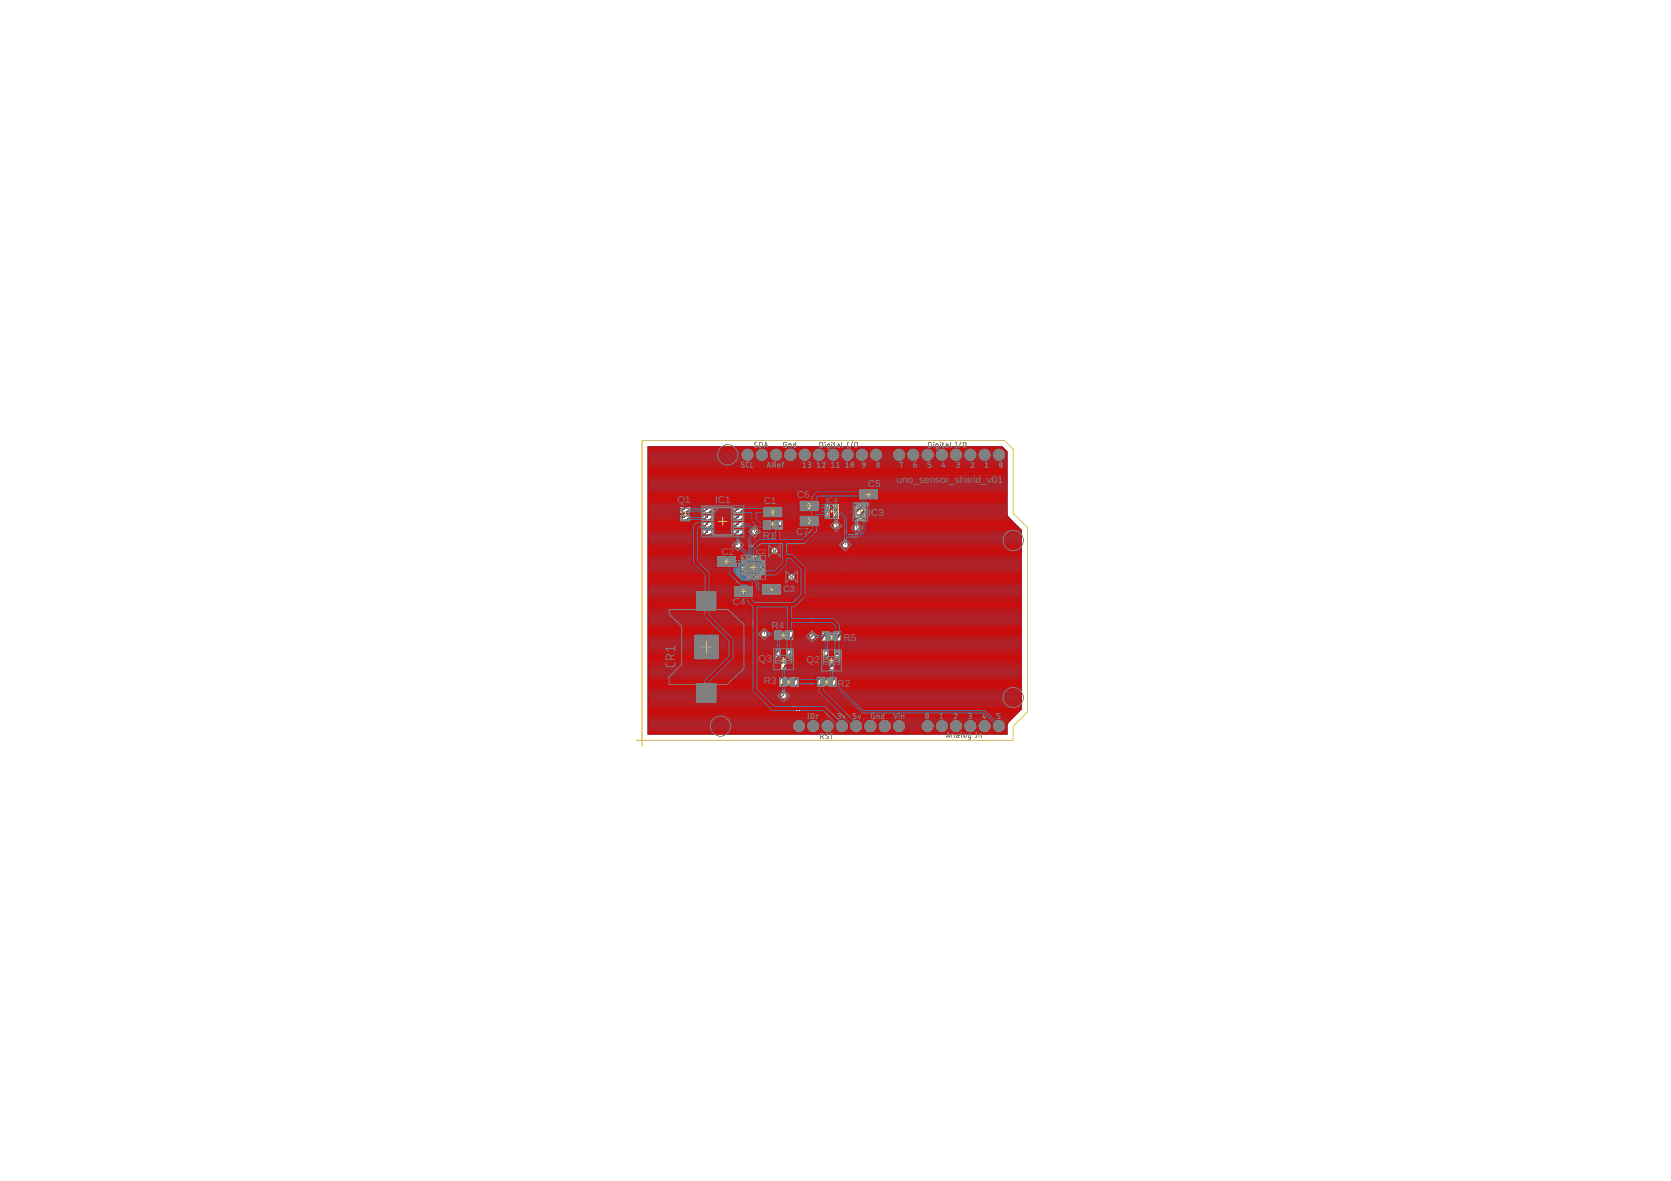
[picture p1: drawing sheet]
<svg xmlns="http://www.w3.org/2000/svg" width="297mm" height="210mm" viewBox="0 0 297 210" stroke-linecap="round" stroke-linejoin="round" font-family="sans-serif">
<defs><g id="words">
<g font-size="1.8" fill="#808080">
<text x="120.4" y="89.4">Q1</text>
<text x="127.1" y="89.5">IC1</text>
<text x="135.8" y="89.6">C1</text>
<text x="141.7" y="88.6">C6</text>
<text x="154.3" y="86.6">C5</text>
<text x="159.4" y="85.9">uno_sensor_shield_v01</text>
<text x="135.6" y="95.7">R1</text>
<text x="141.5" y="95">C7</text>
<text x="154.4" y="91.8">IC3</text>
<text x="128.2" y="98.6">C2</text>
<text x="130.3" y="107.6">C</text>
<text x="131.6" y="107.6">4</text>
<text x="137.2" y="111.7">R4</text>
<text x="150" y="114">R5</text>
<text x="134.9" y="117.6">Q3</text>
<text x="143.4" y="117.8">Q2</text>
<text x="135.8" y="121.6">R3</text>
<text x="148.9" y="122">R2</text>
</g>
<text font-size="1.6" fill="#808080" x="139.2" y="105.3">C3</text>
<text font-size="1.4" fill="#808080" x="146.7" y="89.4">IC4</text>
<text font-size="1.2" fill="#808080" x="134.3" y="98.4">IC2</text>
</g></defs>
<g fill="#808080" stroke="#808080" stroke-width=".18">
<circle cx="167.4" cy="80.8" r="1.01"/>
<circle cx="164.9" cy="129.1" r="1.01"/>
<circle cx="169.9" cy="80.8" r="1.01"/>
<circle cx="172.5" cy="80.8" r="1.01"/>
<circle cx="175" cy="80.8" r="1.01"/>
<circle cx="177.6" cy="80.8" r="1.01"/>
<circle cx="164.9" cy="80.8" r="1.01"/>
<circle cx="162.3" cy="80.8" r="1.01"/>
<circle cx="159.8" cy="80.8" r="1.01"/>
<circle cx="155.7" cy="80.8" r="1.01"/>
<circle cx="153.2" cy="80.8" r="1.01"/>
<circle cx="150.7" cy="80.8" r="1.01"/>
<circle cx="148.1" cy="80.8" r="1.01"/>
<circle cx="145.6" cy="80.8" r="1.01"/>
<circle cx="143" cy="80.8" r="1.01"/>
<circle cx="140.5" cy="80.8" r="1.01"/>
<circle cx="138" cy="80.8" r="1.01"/>
<circle cx="167.4" cy="129.1" r="1.01"/>
<circle cx="169.9" cy="129.1" r="1.01"/>
<circle cx="172.5" cy="129.1" r="1.01"/>
<circle cx="175" cy="129.1" r="1.01"/>
<circle cx="177.6" cy="129.1" r="1.01"/>
<circle cx="159.8" cy="129.1" r="1.01"/>
<circle cx="157.3" cy="129.1" r="1.01"/>
<circle cx="154.7" cy="129.1" r="1.01"/>
<circle cx="152.2" cy="129.1" r="1.01"/>
<circle cx="149.6" cy="129.1" r="1.01"/>
<circle cx="147.1" cy="129.1" r="1.01"/>
<circle cx="135.4" cy="80.8" r="1.01"/>
<circle cx="132.9" cy="80.8" r="1.01"/>
<circle cx="144.6" cy="129.1" r="1.01"/>
<circle cx="142" cy="129.1" r="1.01"/>
</g>
<g fill="#808080" stroke="#808080" stroke-width=".18">
<circle cx="137.7" cy="97.9" r=".53"/>
<circle cx="140.7" cy="102.6" r=".53"/>
<circle cx="131.2" cy="96.9" r=".49"/>
<circle cx="135.8" cy="112.7" r=".49"/>
<circle cx="150.3" cy="96.9" r=".49"/>
<circle cx="148.6" cy="93.4" r=".49"/>
<circle cx="134.1" cy="94.5" r=".49"/>
<circle cx="152.3" cy="93.8" r=".49"/>
<circle cx="144.4" cy="113.1" r=".49"/>
<circle cx="139.3" cy="123.7" r=".49"/>
</g>
<g fill="none" stroke="#0696d7" stroke-width=".18">
<path d="M115.2 79.8h24.7M115.2 79.9h17.1M115.2 79.7h63.2M115.2 79.5h63.1M132.5 79.8l-.7 .6v.9l.7 .6h.8l.7-.6v-.9l-.7-.6M133.5 79.9h1.4M135 79.8l-.6 .6v.9l.6 .6h.9l.6-.6v-.9l-.6-.6M136 79.9h1.4M137.5 79.8l-.6 .6v.9l.6 .6h.9l.6-.6v-.9l-.6-.6M138.5 79.9h1.3M140.4 79.8h.2M140.4 79.9h.2"/>
<path d="M141.1 79.8h37.4M141.2 79.9h1.3M142.6 79.8l-.6 .6v.9l.6 .6h.9l.6-.6v-.9l-.6-.6M143.6 79.9h1.4M145.1 79.8l-.6 .6v.9l.6 .6h.9l.7-.6v-.9l-.7-.6M146.1 79.9h1.5M147.7 79.8l-.6 .6v.9l.6 .6h.9l.6-.6v-.9l-.6-.6M148.7 79.9h1.4M150.2 79.8l-.6 .6v.9l.6 .6h.9l.6-.6v-.9l-.6-.6M151.2 79.9h1.5M152.8 79.8l-.7 .6v.9l.7 .6h.8l.7-.6v-.9l-.7-.6M153.8 79.9h1.4"/>
<path d="M155.3 79.8l-.6 .6v.9l.6 .6h.9l.6-.6v-.9l-.6-.6M156.3 79.9h2.9M159.4 79.8l-.7 .6v.9l.7 .6h.9l.6-.6v-.9l-.6-.6M160.4 79.9h1.4M161.9 79.8l-.6 .6v.9l.6 .6h.9l.6-.6v-.9l-.6-.6M162.9 79.9h1.4M164.4 79.8l-.6 .6v.9l.6 .6h.9l.6-.6v-.9l-.6-.6M165.4 79.9h1.5M167 79.8l-.7 .6v.9l.7 .6h.9l.6-.6v-.9l-.6-.6M168 79.9h1.4M169.5 79.8l-.6 .6v.9l.6 .6h.9l.6-.6v-.9l-.6-.6M170.5 79.9h1.4"/>
<path d="M172.1 79.8l-.7 .6v.9l.7 .6h.8l.7-.6v-.9l-.7-.6M173.1 79.9h1.4M174.6 79.8l-.6 .6v.9l.6 .6h.9l.6-.6v-.9l-.6-.6M175.6 79.9h1.4M177.1 79.8l-.6 .6v.9l.6 .6h.9l.6-.6v-.9l-.6-.6M178.1 79.4l.9 .9M178.1 79.9h.5M178.2 79.4h-63v51.1h63.8v-1.7M115.2 80.7h16.6M115.2 96.3h36.7M115.2 96.5h15.5M115.2 97.2h15.5"/>
<path d="M115.2 97.5h15.6M115.2 93.9h33M115.2 95.1h35.6M115.2 99.9h15.6M115.2 99.8h15.6M115.2 99.7h15.6M115.2 99.5h15.6M115.2 99.4h15.6M115.2 99.3h15.6M115.2 99.2h15.6M115.2 99h15.6M115.2 98.9h15.6"/>
<path d="M115.2 98.8h15.6M115.2 98.7h15.6M115.2 98.6h15.6M115.2 98.4h15.6M115.2 98.3h15.6M115.2 98.2h15.6M115.2 98.1h15.6M115.2 98h15.6M115.2 97.8h15.6M115.2 97.7h15.6M115.2 97.6h15.6M115.2 97.4h15.6"/>
<path d="M115.2 97.1h15.4M115.2 97h15.4M115.2 96.9h15.4M115.2 96.8h15.4M115.2 96.6h15.4M115.2 96.4h15.6M115.2 96.2h36.7M115.2 96h36.7M115.2 95.9h36.7M115.2 95.7h36.2M115.2 95.5h36.1M115.2 95.4h36"/>
<path d="M115.2 95.3h35.8M115.2 95.2h35.7M115.2 95h18.6M115.2 94.8h18.4M115.2 94.7h18.3M115.2 94.6h18.3M115.2 94.5h18.3M115.2 94.3h18.3M115.2 94.2h18.3M115.2 94.1h18.4M115.2 94h18.6M115.2 93.7h32.9"/>
<path d="M115.2 93.6h32.8M115.2 93.5h32.8M115.2 93.4h32.8M115.2 93.3h32.8M115.2 93.1h32.9M115.2 93h33M115.2 92.9h33.1M115.2 92.8h64.9M115.2 92.7h64.8M115.2 92.5h64.7M115.2 92.4h64.5M115.2 92.3h64.4"/>
<path d="M115.2 92.2h64.3M115.2 92.1h64.2M115.2 91.9h64.1M115.2 91.8h64M115.2 91.7h63.9M115.2 91.6h63.9M115.2 91.5h63.8M115.2 91.3h63.8M115.2 91.2h63.8M115.2 91.1h63.8M115.2 91h63.8M115.2 90.8h63.8"/>
<path d="M115.2 90.7h63.8M115.2 90.6h63.8M115.2 90.5h63.8M115.2 90.4h63.8M115.2 90.3h63.8M115.2 90.1h63.8M115.2 90h63.8M115.2 89.9h63.8M115.2 89.8h63.8M115.2 89.6h63.8M115.2 89.5h63.8M115.2 89.4h63.8"/>
<path d="M115.2 89.3h63.8M115.2 89.2h63.8M115.2 89h63.8M115.2 88.9h63.8M115.2 88.8h63.8M115.2 88.7h63.8M115.2 88.6h63.8M115.2 88.4h63.8M115.2 88.3h63.8M115.2 88.2h63.8M115.2 88.1h63.8M115.2 88h63.8"/>
<path d="M115.2 87.8h63.8M115.2 87.7h63.8M115.2 87.6h63.8M115.2 87.5h63.8M115.2 87.4h63.8M115.2 87.2h63.8M115.2 87.1h63.8M115.2 87h63.8M115.2 86.9h63.8M115.2 86.8h63.8M115.2 86.6h63.8M115.2 86.5h63.8"/>
<path d="M115.2 86.4h63.8M115.2 86.3h63.8M115.2 86.1h63.8M115.2 86h63.8M115.2 85.9h63.8M115.2 85.8h63.8M115.2 85.7h63.8M115.2 85.6h63.8M115.2 85.4h63.8M115.2 85.3h63.8M115.2 85.2h63.8M115.2 85.1h63.8"/>
<path d="M115.2 84.9h63.8M115.2 84.8h63.8M115.2 84.7h63.8M115.2 84.6h63.8M115.2 84.5h63.8M115.2 84.3h63.8M115.2 84.2h63.8M115.2 84.1h63.8M115.2 84h63.8M115.2 83.9h63.8M115.2 83.7h63.8M115.2 83.6h63.8"/>
<path d="M115.2 83.5h63.8M115.2 83.4h63.8M115.2 83.2h63.8M115.2 83.1h63.8M115.2 83h63.8M115.2 82.9h63.8M115.2 82.8h63.8M115.2 82.7h63.8M115.2 82.5h63.8M115.2 82.4h63.8M115.2 82.3h63.8M115.2 82.2h63.8"/>
<path d="M115.2 82h63.8M115.2 81.9h24.8M115.2 81.8h17.2M115.2 81.7h17M115.2 81.6h16.9M115.2 81.4h16.8M115.2 81.3h16.7M115.2 81.2h16.6M115.2 81.1h16.6M115.2 81h16.6M115.2 80.9h16.6M115.2 80.6h16.6"/>
<path d="M115.2 80.5h16.6M115.2 80.4h16.6M115.2 80.2h16.8M115.2 80.1h16.9M115.2 80h17M130.9 96.3l-.3 .3v.5l.2 .3v10.8l4.4 4.4v.4l.4 .3h.5l.3-.3v-.5l-.3-.4M131.4 96.3l.3 .2h18.1l.2-.2M131.5 97.4v10.5l4.2 4.2h8.3M131.5 97.4l.2-.2h18.1l.2 .3M131.5 97.5h20.4M131.5 99.9h19.1M131.5 99.8h19.2"/>
<path d="M131.5 99.7h19.3M131.5 99.5h19.5M131.5 99.4h19.6M131.5 99.3h19.7M131.5 99.2h19.8M131.5 99h19.9M131.5 98.9h20.1M131.5 98.8h20.2M131.5 98.7h20.3M131.5 98.6h20.4M131.5 98.4h20.4M131.5 98.3h20.4"/>
<path d="M131.5 98.2h20.4M131.5 98.1h20.4M131.5 98h20.4M131.5 97.8h20.4M131.5 97.7h20.4M131.5 97.6h20.4M131.5 97.4h18.4M131.6 96.4h18.3M133.4 81.8h1.5M133.5 94.2v.5M133.5 94.7l.4 .4M133.5 81.7h1.3"/>
<path d="M133.6 80h1.1M133.7 81.6h1M133.7 80.1h.9M133.8 81.4h.7M133.8 80.2h.7M133.9 93.9l-.4 .3M133.9 81.3h.5M133.9 80.4h.5M134 80.7h.4M134 81.2h.4M134 81.1h.4M134 81h.4"/>
<path d="M134 80.9h.4M134 80.6h.4M134 80.5h.4M134.4 95.1l.3-.3h15.8l1 1M134.4 93.9l.2 .2h13.7v-.2l-.3-.2v-.5l.4-.4h.5l.3 .4v.5l-.2 .2v.2h1.8l1 1h.1v-.8M134.5 95h16.2M134.5 94h13.8M134.6 94.8h16M136 81.8h1.4M136.1 81.7h1.2M136.1 80h1.2M136.2 81.6h1"/>
<path d="M136.2 80.1h1M136.3 81.4h.8M136.4 80.2h.7M136.4 81.3h.6M136.5 80.4h.4M136.5 80.7h.4M136.5 81.2h.4M136.5 81.1h.4M136.5 81h.4M136.5 80.9h.4M136.5 80.6h.4M136.5 80.5h.4"/>
<path d="M138.5 81.8h1.3M138.6 81.7h1.1M138.6 80h1.1M138.7 81.6h.9M138.8 80.1h.8M138.9 81.4h.6M138.9 80.2h.5M139 81.3h.4M139 80.4h.3M139 80.7h3M139 81.2h.3M139 81.1h.3"/>
<path d="M139 81h.3M139 80.9h1.4M139 80.6h.3M139 80.5h.3M139.3 80.3l.7-.6h.4v2.3h-.4l-.7-.7v-.4h2.4v.4M139.3 80.3v.5M140.4 81.9h.2M140.4 81.8h.2M140.4 81.7h.2M140.4 81.6h.2M140.4 81.4h.2M140.4 81.3h.2"/>
<path d="M140.4 81.2h.2M140.4 81.1h.2M140.4 81h.2M140.4 80.6h.2M140.4 80.5h.2M140.4 80.4h.2M140.4 80.2h.2M140.4 80.1h.2M140.4 80h.2M140.6 80.9h1.4M141.1 81.9h37.9M141.2 81.8h1.3"/>
<path d="M141.3 81.7h1.1M141.3 80h1.1M141.4 81.6h.9M141.5 80.1h.8M141.5 81.4h.7M141.6 80.2h.5M141.7 80.3l-.7-.6h-.4v2.3h.4l.7-.7M141.7 80.3v.5M141.7 81.3h.3M141.7 81.2h.3M141.7 81.1h.3M141.7 81h.3"/>
<path d="M141.7 80.6h.3M141.7 80.5h.3M141.7 80.4h.3M143.6 81.8h1.5M143.7 81.7h1.2M143.7 80h1.2M143.8 81.6h1M143.8 80.1h1M143.9 81.4h.8M144 80.2h.7M144.1 81.3h.5M144.1 80.4h.4"/>
<path d="M144.1 80.7h.4M144.1 81.2h.4M144.1 81.1h.4M144.1 81h.4M144.1 80.9h.4M144.1 80.6h.4M144.1 80.5h.4M146.1 81.8h1.5M146.2 81.7h1.3M146.3 80h1.1M146.4 81.6h1M146.4 80.1h.9"/>
<path d="M146.5 81.4h.7M146.5 80.2h.7M146.6 81.3h.5M146.6 80.4h.5M146.7 80.7h.4M146.7 81.2h.4M146.7 81.1h.4M146.7 81h.4M146.7 80.9h.4M146.7 80.6h.4M146.7 80.5h.4M148.7 81.8h1.4"/>
<path d="M148.8 81.7h1.2M148.8 80h1.2M148.9 81.6h1M148.9 80.1h1M149 92.9h31.2M149 94h2.7M149 81.4h.8M149 80.2h.8M149.1 93.9h2.6M149.1 93h31.2M149.1 81.3h.5M149.2 93.7h2.5"/>
<path d="M149.2 80.4h.4M149.2 80.7h.4M149.2 81.2h.4M149.2 81.1h.4M149.2 81h.4M149.2 80.9h.4M149.2 80.6h.4M149.2 80.5h.4M149.2 93.1h31.3M149.2 93.6h2.5M149.2 93.5h2.6M149.2 93.4h2.7"/>
<path d="M149.2 93.3h2.8M150.5 96.3l.4 .3v.5l-.4 .4M150.6 97.4h1.3M150.6 96.4h1.3M150.7 96.5h1.2M150.7 97.2h1.2M150.8 94.1h.9M150.9 97.1h1M150.9 97h1M150.9 96.9h1M150.9 96.8h1M150.9 96.6h1"/>
<path d="M151 94.2h.8M151.1 94.3h.8M151.2 94.5h.7M151.2 81.8h1.5M151.3 94.6h.6M151.3 81.7h1.2M151.3 80h1.2M151.4 81.6h1M151.4 94.7h.5M151.5 80.1h.9M151.6 94.8h.3M151.6 81.4h.7"/>
<path d="M151.6 80.2h.7M151.6 99.9h30M151.7 95h.2M151.7 81.3h.5M151.7 80.4h.5M151.7 80.7h.4M151.7 99.8h29.9M151.7 81.2h.4M151.7 81.1h.4M151.7 81h.4M151.7 80.9h.4M151.7 80.6h.4"/>
<path d="M151.7 80.5h.4M151.8 95.1h.1M151.8 99.7h29.8M151.9 94.3l-.2-.2v-.5l.3-.4h.5l.4 .4v.5l-.2 .2M152 99.5h29.6M152.1 99.4h29.5M152.2 99.3h29.4M152.3 99.2h29.3M152.4 99h29.2M152.6 98.9h29M152.6 93.3h28M152.7 96.3h28.9"/>
<path d="M152.7 96.5h28.9M152.7 97.2h28.9M152.7 97.5h28.9M152.7 95.1h28.9M152.7 94.3v4.5l-8 8v5.8l.3 .3v.5l-.4 .3h-.5l-.3-.3v-.5l.2-.3v-6.1l7.9-7.9v-2.8h-36.7M152.7 95.8h28.9M152.7 98.8h28.9M152.7 98.7h28.9M152.7 98.6h28.9M152.7 98.4h28.9M152.7 98.3h28.9M152.7 98.2h28.9"/>
<path d="M152.7 98.1h28.9M152.7 98h28.9M152.7 97.8h28.9M152.7 97.7h28.9M152.7 97.6h28.9M152.7 97.4h28.9M152.7 97.1h28.9M152.7 97h28.9M152.7 96.9h28.9M152.7 96.8h28.9M152.7 96.6h28.9M152.7 96.4h28.9"/>
<path d="M152.7 96.2h28.9M152.7 96h28.9M152.7 95.9h28.9M152.7 95.7h28.9M152.7 95.5h28.9M152.7 95.4h28.9M152.7 95.3h28.9M152.7 95.2h28.9M152.7 95h28.9M152.7 94.8h28.9M152.7 94.7h28.9M152.7 94.6h28.9"/>
<path d="M152.7 94.5h28.9M152.7 94.3h28.9M152.7 93.4h28M152.7 94.2h28.8M152.8 93.5h28M152.9 94.1h28.5M152.9 93.9h28.3M152.9 94h28.4M152.9 93.7h28.2M152.9 93.6h28.1M153.7 81.8h1.5M153.9 81.7h1.2"/>
<path d="M153.9 80h1.2M154 81.6h1M154 80.1h.9M154.1 81.4h.8M154.1 80.2h.7M154.2 81.3h.5M154.2 80.4h.5M154.3 80.7h.4M154.3 81.2h.4M154.3 81.1h.4M154.3 81h.4M154.3 80.9h.4"/>
<path d="M154.3 80.6h.4M154.3 80.5h.4M156.3 81.8h3M156.4 81.7h2.8M156.4 80h2.7M156.5 81.6h2.5M156.5 80.1h2.5M156.6 81.4h2.3M156.7 80.2h2.2M156.8 81.3h2M156.8 80.4h2M156.8 80.7h1.9"/>
<path d="M156.8 81.2h1.9M156.8 81.1h1.9M156.8 81h1.9M156.8 80.9h1.9M156.8 80.6h1.9M156.8 80.5h1.9M160.3 81.8h1.5M160.5 81.7h1.2M160.5 80h1.2M160.6 81.6h1M160.6 80.1h.9M160.7 81.4h.8"/>
<path d="M160.7 80.2h.7M160.8 81.3h.5M160.8 80.4h.5M160.9 80.7h.4M160.9 81.2h.4M160.9 81.1h.4M160.9 81h.4M160.9 80.9h.4M160.9 80.6h.4M160.9 80.5h.4M162.9 81.8h1.5M163 81.7h1.2"/>
<path d="M163 80h1.2M163.1 81.6h1M163.1 80.1h1M163.2 81.4h.8M163.3 80.2h.7M163.4 81.3h.5M163.4 80.4h.5M163.4 80.7h.4M163.4 81.2h.4M163.4 81.1h.4M163.4 81h.4M163.4 80.9h.4"/>
<path d="M163.4 80.6h.4M163.4 80.5h.4M165.4 81.8h1.5M165.5 81.7h1.3M165.6 80h1.2M165.7 81.6h.9M165.7 80.1h.9M165.8 81.4h.7M165.8 80.2h.7M165.9 81.3h.5M165.9 80.4h.5M165.9 80.7h.4"/>
<path d="M165.9 81.2h.4M165.9 81.1h.4M165.9 81h.4M165.9 80.9h.4M165.9 80.6h.4M165.9 80.5h.4M168 81.8h1.4M168.1 81.7h1.2M168.1 80h1.2M168.2 81.6h1M168.2 80.1h1M168.3 81.4h.8"/>
<path d="M168.3 80.2h.7M168.4 81.3h.6M168.5 80.4h.4M168.5 80.7h.4M168.5 81.2h.4M168.5 81.1h.4M168.5 81h.4M168.5 80.9h.4M168.5 80.6h.4M168.5 80.5h.4M170.5 81.8h1.5M170.6 81.7h1.3"/>
<path d="M170.6 80h1.2M170.7 81.6h1M170.8 80.1h.9M170.9 81.4h.7M170.9 80.2h.7M171 81.3h.5M171 80.4h.4M171 80.7h.4M171 81.2h.4M171 81.1h.4M171 81h.4M171 80.9h.4"/>
<path d="M171 80.6h.4M171 80.5h.4M173 81.8h1.5M173.1 81.7h1.3M173.2 80h1.1M173.3 81.6h1M173.3 80.1h.9M173.4 81.4h.7M173.4 80.2h.7M173.5 81.3h.5M173.5 80.4h.5M173.6 80.7h.4"/>
<path d="M173.6 81.2h.4M173.6 81.1h.4M173.6 81h.4M173.6 80.9h.4M173.6 80.6h.4M173.6 80.5h.4M175.6 81.8h1.4M175.7 81.7h1.2M175.7 80h1.2M175.8 81.6h1M175.8 80.1h1M175.9 81.4h.8"/>
<path d="M176 80.2h.7M176 81.3h.6M176.1 80.4h.4M176.1 80.7h.4M176.1 81.2h.4M176.1 81.1h.4M176.1 81h.4M176.1 80.9h.4M176.1 80.6h.4M176.1 80.5h.4M178.1 81.8h.9M178.2 81.7h.8"/>
<path d="M178.2 80h.6M178.4 81.6h.6M178.4 80.1h.5M178.5 81.4h.5M178.5 80.2h.5M178.6 81.3h.4M178.6 80.4h.4M178.6 80.7h.4M178.6 81.2h.4M178.6 81.1h.4M178.6 81h.4M178.6 80.9h.4"/>
<path d="M178.6 80.6h.4M178.6 80.5h.4M179 80.3v11.2M179 91.5l.2 .4 .3 .3M179.5 92.2l2.1 2v31.9l-2.4 2.3-.2 .4M115.2 112.1h19.5M115.2 119.9h66.4M115.2 119.8h66.4M115.2 119.7h66.4M115.2 119.5h66.4M115.2 119.4h66.4M115.2 119.3h66.4"/>
<path d="M115.2 119.2h66.4M115.2 119.1h66.4M115.2 118.9h66.4M115.2 118.8h66.4M115.2 118.7h66.4M115.2 118.6h66.4M115.2 118.4h66.4M115.2 118.3h66.4M115.2 118.2h66.4M115.2 118.1h66.4M115.2 118h66.4M115.2 117.9h66.4"/>
<path d="M115.2 117.7h66.4M115.2 117.6h66.4M115.2 117.5h66.4M115.2 117.4h66.4M115.2 117.2h66.4M115.2 117.1h66.4M115.2 117h66.4M115.2 116.9h66.4M115.2 116.8h66.4M115.2 116.6h66.4M115.2 116.5h66.4M115.2 116.4h66.4"/>
<path d="M115.2 116.3h66.4M115.2 116.2h66.4M115.2 116h66.4M115.2 115.9h66.4M115.2 115.8h66.4M115.2 115.7h66.4M115.2 115.6h66.4M115.2 115.4h66.4M115.2 115.3h66.4M115.2 115.2h66.4M115.2 115.1h66.4M115.2 115h66.4"/>
<path d="M115.2 114.8h66.4M115.2 114.7h66.4M115.2 114.6h66.4M115.2 114.5h66.4M115.2 114.4h66.4M115.2 114.2h66.4M115.2 114.1h66.4M115.2 114h66.4M115.2 113.9h66.4M115.2 113.7h66.4M115.2 113.6h28.8M115.2 113.5h28.7"/>
<path d="M115.2 113.4h28.6M115.2 113.3h20.4M115.2 113.2h20.2M115.2 113h20.1M115.2 112.9h20M115.2 112.8h20M115.2 112.7h20M115.2 112.5h20M115.2 112.4h19.8M115.2 112.3h19.7M115.2 112.2h19.6M115.2 112h19.4"/>
<path d="M115.2 111.8h19.3M115.2 111.7h19.1M115.2 111.6h19M115.2 111.5h18.9M115.2 111.3h18.8M115.2 111.2h18.7M115.2 111.1h18.5M115.2 111h18.4M115.2 110.9h18.3M115.2 110.7h18.2M115.2 110.6h18M115.2 110.5h17.9"/>
<path d="M115.2 110.4h17.8M115.2 110.3h17.7M115.2 110.1h17.6M115.2 110h17.5M115.2 109.9h17.3M115.2 109.8h17.2M115.2 109.7h17.1M115.2 109.5h17M115.2 109.4h16.8M115.2 109.3h16.7M115.2 109.2h16.6M115.2 109.1h16.5"/>
<path d="M115.2 108.9h16.4M115.2 108.8h16.2M115.2 108.7h16.1M115.2 108.6h16M115.2 108.5h15.9M115.2 108.3h15.8M115.2 108.2h15.6M115.2 108.1h15.6M115.2 108h15.6M115.2 107.8h15.6M115.2 107.7h15.6M115.2 107.6h15.6"/>
<path d="M115.2 107.5h15.6M115.2 107.4h15.6M115.2 107.3h15.6M115.2 107.1h15.6M115.2 107h15.6M115.2 106.9h15.6M115.2 106.8h15.6M115.2 106.6h15.6M115.2 106.5h15.6M115.2 106.4h15.6M115.2 106.3h15.6M115.2 106.2h15.6"/>
<path d="M115.2 106h15.6M115.2 105.9h15.6M115.2 105.8h15.6M115.2 105.7h15.6M115.2 105.6h15.6M115.2 105.4h15.6M115.2 105.3h15.6M115.2 105.2h15.6M115.2 105.1h15.6M115.2 104.9h15.6M115.2 104.8h15.6M115.2 104.7h15.6"/>
<path d="M115.2 104.6h15.6M115.2 104.5h15.6M115.2 104.4h15.6M115.2 104.2h15.6M115.2 104.1h15.6M115.2 104h15.6M115.2 103.9h15.6M115.2 103.8h15.6M115.2 103.6h15.6M115.2 103.5h15.6M115.2 103.4h15.6M115.2 103.3h15.6"/>
<path d="M115.2 103.1h15.6M115.2 103h15.6M115.2 102.9h15.6M115.2 102.8h15.6M115.2 102.7h15.6M115.2 102.6h15.6M115.2 102.4h15.6M115.2 102.3h15.6M115.2 102.2h15.6M115.2 102.1h15.6M115.2 101.9h15.6M115.2 101.8h15.6"/>
<path d="M115.2 101.7h15.6M115.2 101.6h15.6M115.2 101.5h15.6M115.2 101.3h15.6M115.2 101.2h15.6M115.2 101.1h15.6M115.2 101h15.6M115.2 100.9h15.6M115.2 100.7h15.6M115.2 100.6h15.6M115.2 100.5h15.6M115.2 100.4h15.6"/>
<path d="M115.2 100.2h15.6M115.2 100.1h15.6M115.2 100h15.6M131.5 107.8h12.5M131.5 107.7h12.5M131.5 107.6h12.5M131.5 107.5h12.5M131.5 107.4h12.5M131.5 107.3h12.5M131.5 107.1h12.5M131.5 107h12.5M131.5 106.9h12.5"/>
<path d="M131.5 106.8h12.5M131.5 106.6h12.5M131.5 106.5h12.5M131.5 106.4h12.6M131.5 106.3h12.7M131.5 106.2h12.8M131.5 106h12.9M131.5 105.9h13.1M131.5 105.8h13.2M131.5 105.7h13.3M131.5 105.6h13.4M131.5 105.4h13.6"/>
<path d="M131.5 105.3h13.7M131.5 105.2h13.8M131.5 105.1h13.9M131.5 104.9h14M131.5 104.8h14.1M131.5 104.7h14.3M131.5 104.6h14.4M131.5 104.5h14.5M131.5 104.4h14.6M131.5 104.2h14.8M131.5 104.1h14.9M131.5 104h15"/>
<path d="M131.5 103.9h15.1M131.5 103.8h15.2M131.5 103.6h15.4M131.5 103.5h15.5M131.5 103.4h15.6M131.5 103.3h15.7M131.5 103.1h15.8M131.5 103h16M131.5 102.9h16.1M131.5 102.8h16.2M131.5 102.7h16.3M131.5 102.6h16.4"/>
<path d="M131.5 102.4h16.6M131.5 102.3h16.7M131.5 102.2h16.8M131.5 102.1h16.9M131.5 101.9h17M131.5 101.8h17.2M131.5 101.7h17.3M131.5 101.6h17.4M131.5 101.5h17.5M131.5 101.3h17.6M131.5 101.2h17.8M131.5 101.1h17.9"/>
<path d="M131.5 101h18M131.5 100.9h18.1M131.5 100.7h18.3M131.5 100.6h18.4M131.5 100.5h18.5M131.5 100.4h18.6M131.5 100.2h18.7M131.5 100.1h18.8M131.5 100h19M131.6 108h12.4M131.7 108.1h12.3M131.8 108.2h12.2"/>
<path d="M132 108.3h12M132.1 108.5h11.9M132.2 108.6h11.8M132.3 108.7h11.7M132.4 108.8h11.6M132.6 108.9h11.4M132.7 109.1h11.3M132.8 109.2h11.2M132.9 109.3h11.1M133.1 109.4h10.9M133.2 109.5h10.8M133.3 109.7h10.7"/>
<path d="M133.4 109.8h10.6M133.5 109.9h10.5M133.6 110h10.4M133.8 110.1h10.2M133.9 110.3h10.1M134 110.4h10M134.1 110.5h9.9M134.3 110.6h9.7M134.4 110.7h9.6M134.5 110.9h9.5M134.6 111h9.4M134.7 111.1h9.3"/>
<path d="M134.9 111.2h9.1M135 111.3h9M135.1 111.5h8.9M135.2 111.6h8.8M135.3 111.7h8.7M135.5 111.8h8.5M135.6 112h8.4M136.1 113.3h7.7M136.2 112.2h7.8M136.2 113.2h7.6M136.3 112.3h7.7M136.4 113h7.4"/>
<path d="M136.4 112.4h7.6M136.4 112.9h7.4M136.4 112.8h7.4M136.4 112.7h7.6M136.4 112.5h7.6M144.7 112.1h36.9M144.7 113.6h36.9M144.7 112.5h36.9M144.7 112.4h36.9M144.7 112.3h36.9M144.7 112.2h36.9M144.7 112h36.9"/>
<path d="M144.7 111.8h36.9M144.7 111.7h36.9M144.7 111.6h36.9M144.7 111.5h36.9M144.7 111.3h36.9M144.7 111.2h36.9M144.7 111.1h36.9M144.7 111h36.9M144.7 110.9h36.9M144.7 110.7h36.9M144.7 110.6h36.9M144.7 110.5h36.9"/>
<path d="M144.7 110.4h36.9M144.7 110.3h36.9M144.7 110.1h36.9M144.7 110h36.9M144.7 109.9h36.9M144.7 109.8h36.9M144.7 109.7h36.9M144.7 109.5h36.9M144.7 109.4h36.9M144.7 109.3h36.9M144.7 109.2h36.9M144.7 109.1h36.9"/>
<path d="M144.7 108.9h36.9M144.7 108.8h36.9M144.7 108.7h36.9M144.7 108.6h36.9M144.7 108.5h36.9M144.7 108.3h36.9M144.7 108.2h36.9M144.7 108.1h36.9M144.7 108h36.9M144.7 107.8h36.9M144.7 107.7h36.9M144.7 107.6h36.9"/>
<path d="M144.7 107.5h36.9M144.7 107.4h36.9M144.7 107.3h36.9M144.7 107.1h36.9M144.7 107h36.9M144.7 106.9h36.9M144.7 106.8h36.9M144.8 112.7h36.8M144.8 113.5h36.8M144.8 106.6h36.8M144.9 112.8h36.7M144.9 113.4h36.7"/>
<path d="M145 113.3h36.6M145 113.2h36.6M145 113h36.6M145 112.9h36.6M145 106.5h36.6M145.1 106.4h36.5M145.2 106.3h36.4M145.3 106.2h36.3M145.5 106h36.1M145.6 105.9h36M145.7 105.8h35.9M145.8 105.7h35.8"/>
<path d="M145.9 105.6h35.7M146 105.4h35.6M146.2 105.3h35.4M146.3 105.2h35.3M146.4 105.1h35.2M146.5 104.9h35.1M146.7 104.8h34.9M146.8 104.7h34.8M146.9 104.6h34.7M147 104.5h34.6M147.1 104.4h34.5M147.3 104.2h34.3"/>
<path d="M147.4 104.1h34.2M147.5 104h34.1M147.6 103.9h34M147.7 103.8h33.9M147.9 103.6h33.7M148 103.5h33.6M148.1 103.4h33.5M148.2 103.3h33.4M148.3 103.1h33.3M148.5 103h33.1M148.6 102.9h33M148.7 102.8h32.9"/>
<path d="M148.8 102.7h32.8M148.9 102.6h32.7M149.1 102.4h32.5M149.2 102.3h32.4M149.3 102.2h32.3M149.4 102.1h32.2M149.5 101.9h32.1M149.7 101.8h31.9M149.8 101.7h31.8M149.9 101.6h31.7M150 101.5h31.6M150.2 101.3h31.4"/>
<path d="M150.3 101.2h31.3M150.4 101.1h31.2M150.5 101h31.1M150.6 100.9h31M150.7 100.7h30.9M150.9 100.6h30.7M151 100.5h30.6M151.1 100.4h30.5M151.2 100.2h30.4M151.4 100.1h30.2M151.5 100h30.1M115.2 123h66.4"/>
<path d="M115.2 127.5h57.9M115.2 128h39M115.2 126.8h26.7M115.2 128.9h25.8M115.2 130.4h63.8M115.2 130.3h63.8M115.2 130.2h39M115.2 130h26.3M115.2 129.9h26.2M115.2 129.8h26.1M115.2 129.7h25.9M115.2 129.5h25.8"/>
<path d="M115.2 129.4h25.8M115.2 129.3h25.8M115.2 129.2h25.8M115.2 129.1h25.8M115.2 128.8h25.8M115.2 128.7h25.8M115.2 128.6h25.8M115.2 128.5h25.9M115.2 128.3h26M115.2 128.2h26.2M115.2 128.1h26.3M115.2 127.8h58.2"/>
<path d="M115.2 127.7h58.1M115.2 127.6h58M115.2 127.4h27.3M115.2 127.3h27.2M115.2 127.1h27M115.2 127h26.9M115.2 126.9h26.8M115.2 126.7h26.6M115.2 126.5h26.4M115.2 126.4h26.3M115.2 126.3h26.2M115.2 126.2h26.1"/>
<path d="M115.2 126h26M115.2 125.9h25.8M115.2 125.8h25.7M115.2 125.7h25.6M115.2 125.6h25.5M115.2 125.5h25.4M115.2 125.3h25.2M115.2 125.2h25.1M115.2 125.1h25M115.2 125h24.9M115.2 124.8h24.8M115.2 124.7h24.6"/>
<path d="M115.2 124.6h24.5M115.2 124.5h24.4M115.2 124.4h24.3M115.2 124.2h23.8M115.2 124.1h23.7M115.2 124h23.6M115.2 123.9h23.5M115.2 123.8h23.5M115.2 123.6h23.5M115.2 123.5h23.5M115.2 123.4h23.5M115.2 123.3h23.6"/>
<path d="M115.2 123.1h23.8M115.2 122.9h66.4M115.2 122.8h66.4M115.2 122.7h66.4M115.2 122.6h66.4M115.2 122.4h66.4M115.2 122.3h66.4M115.2 122.2h66.4M115.2 122.1h66.4M115.2 121.9h66.4M115.2 121.8h66.4M115.2 121.7h66.4"/>
<path d="M115.2 121.6h66.4M115.2 121.5h66.4M115.2 121.3h66.4M115.2 121.2h66.4M115.2 121.1h66.4M115.2 121h66.4M115.2 120.9h66.4M115.2 120.7h66.4M115.2 120.6h66.4M115.2 120.5h66.4M115.2 120.4h66.4M115.2 120.3h66.4"/>
<path d="M115.2 120.1h66.4M115.2 120h66.4M138.7 123.4v.5l.3 .4h.4l3.2 3.2M139 123.1l-.3 .3M139.6 123.1l.3 .3v.4M139.6 123.1h42M139.7 123.3h41.9M139.9 123.4h41.7M139.9 123.8l3 3h37.9M139.9 123.8h41.7M139.9 123.6h41.7M139.9 123.5h41.7"/>
<path d="M140 123.9h41.6M140.1 124h41.5M140.2 124.1h41.4M140.4 124.2h41.2M140.5 124.4h41.1M140.6 124.5h41M140.7 124.6h40.9M140.8 124.7h40.8M141 124.8h40.6M141.1 125h40.5M141.2 125.1h40.4M141.3 125.2h40.3"/>
<path d="M141.4 125.3h40.2M141.6 125.5h40M141.6 128l-.6 .6v.9l.6 .6h.9l.6-.6v-.9l-.6-.6M141.7 125.6h39.9M141.8 125.7h39.8M141.9 125.8h39.7M142 125.9h39.6M142.2 126h39.4M142.3 126.2h39.2M142.4 126.3h38.9M142.5 126.4h38.7M142.6 130h1.4"/>
<path d="M142.6 128.1h1.4M142.6 126.5h38.5M142.7 129.9h1.2M142.7 128.2h1.2M142.8 126.7h38.2M142.8 129.8h1M142.8 128.3h1M142.9 129.7h.8M142.9 128.5h.8M143 129.5h.6M143.1 128.6h.4M143.1 128.9h.4"/>
<path d="M143.1 129.4h.4M143.1 129.3h.4M143.1 129.2h.4M143.1 129.1h.4M143.1 128.8h.4M143.1 128.7h.4M144.1 128l-.6 .6v.9l.6 .6h.9l.6-.6v-.9l-.6-.6M145.1 130h1.5M145.1 128.1h1.5M145.2 129.9h1.3M145.2 128.2h1.2M145.4 129.8h.9"/>
<path d="M145.4 128.3h.9M145.5 129.7h.7M145.5 128.5h.7M145.6 129.5h.5M145.6 128.6h.5M145.6 128.9h.4M145.6 129.4h.4M145.6 129.3h.4M145.6 129.2h.4M145.6 129.1h.4M145.6 128.8h.4M145.6 128.7h.4"/>
<path d="M146.7 128l-.7 .6v.9l.7 .6h.9l.6-.6v-.9l-.6-.6M147.6 130h1.5M147.7 128.1h1.4M147.8 129.9h1.2M147.8 128.2h1.2M147.9 129.8h1M147.9 128.3h1M148 129.7h.8M148 128.5h.7M148.1 129.5h.5M148.1 128.6h.5M148.2 128.9h.4"/>
<path d="M148.2 129.4h.4M148.2 129.3h.4M148.2 129.2h.4M148.2 129.1h.4M148.2 128.8h.4M148.2 128.7h.4M149.2 128l-.6 .6v.9l.6 .6h.9l.6-.6v-.9l-.6-.6M150.2 130h1.5M150.2 128.1h1.4M150.3 129.9h1.2M150.3 128.2h1.2M150.4 129.8h1"/>
<path d="M150.4 128.3h1M150.5 129.7h.8M150.6 128.5h.7M150.7 129.5h.5M150.7 128.6h.5M150.7 128.9h.4M150.7 129.4h.4M150.7 129.3h.4M150.7 129.2h.4M150.7 129.1h.4M150.7 128.8h.4M150.7 128.7h.4"/>
<path d="M151.7 128l-.6 .6v.9l.6 .6h.9l.6-.6v-.9l-.6-.6M152.7 130h1.4M152.7 128.1h1.3M152.8 129.9h1.1M152.9 128.2h1M153 129.8h.8M153 128.3h.8M153.1 129.7h.6M153.1 128.5h.6M153.2 129.5h.4M153.2 128.6h.4M153.2 128.9h5.5"/>
<path d="M153.2 129.4h.4M153.2 129.3h.4M153.2 129.2h.4M153.2 129.1h1.4M153.2 128.8h.4M153.2 128.7h.4M153.6 128.6l.6-.7h.4v2.3h-.4l-.6-.7M153.6 129.5v-.4h2.3v.4M153.6 128.6v.4M154.6 128h.2M154.6 130.2h.2M154.6 130h.2"/>
<path d="M154.6 129.9h.2M154.6 129.8h.2M154.6 129.7h.2M154.6 129.5h.2M154.6 129.4h.2M154.6 129.3h.2M154.6 129.2h.2M154.6 128.8h.2M154.6 128.7h.2M154.6 128.6h.2M154.6 128.5h.2M154.6 128.3h.2"/>
<path d="M154.6 128.2h.2M154.6 128.1h.2M154.8 129.1v1.1h.4l.7-.7M154.8 129v.1M154.8 129.1h2.4M155.3 130.2h1.4M155.3 128h1.4M155.4 130h1.2M155.4 128.1h1.2M155.5 129.9h1M155.5 128.2h.9M155.6 129.8h.7"/>
<path d="M155.7 128.3h.6M155.8 129.7h.4M155.8 128.5h.4M155.9 128.6l-.7-.7h-.4v1.1M155.9 128.6v.4M155.9 129.5h.2M155.9 129.4h.2M155.9 129.3h.2M155.9 129.2h.2M155.9 128.8h.2M155.9 128.7h.2M155.9 128.6h.2"/>
<path d="M156.1 128.6l.7-.7h.4v2.3h-.4l-.7-.7M156.1 128.6v.4M156.1 129.5v-.4h2.3v.4M157.2 128h.1M157.2 130.2h.1M157.2 130h.1M157.2 129.9h.1M157.2 129.8h.1M157.2 129.7h.1M157.2 129.5h.1M157.2 129.4h.1M157.2 129.3h.1"/>
<path d="M157.2 129.2h.1M157.2 128.8h.1M157.2 128.7h.1M157.2 128.6h.1M157.2 128.5h.1M157.2 128.3h.1M157.2 128.2h.1M157.2 128.1h.1M157.3 129.1h1.4M157.8 130.2h21.2M157.8 128h15.7M157.9 130h1.4"/>
<path d="M158 128.1h1.3M158.1 129.9h1.1M158.1 128.2h1M158.2 129.8h.8M158.2 128.3h.8M158.3 129.7h.6M158.3 128.5h.6M158.4 128.6l-.6-.7h-.5v2.3h.5l.6-.7M158.4 128.6v.4M158.4 129.5h.4M158.4 129.4h.3M158.4 129.3h.3"/>
<path d="M158.4 129.2h.3M158.4 128.8h.3M158.4 128.7h.3M158.4 128.6h.4M159.4 128l-.7 .6v.9l.7 .6h.9l.6-.6v-.9l-.6-.6M160.3 130h4M160.4 128.1h3.9M160.5 129.9h3.7M160.5 128.2h3.7M160.6 129.8h3.5M160.6 128.3h3.5M160.7 129.7h3.3"/>
<path d="M160.7 128.5h3.3M160.8 129.5h3.1M160.8 128.6h3.1M160.9 128.9h2.9M160.9 129.4h2.9M160.9 129.3h2.9M160.9 129.2h2.9M160.9 129.1h2.9M160.9 128.8h2.9M160.9 128.7h2.9M164.4 128l-.6 .6v.9l.6 .6h.9l.6-.6v-.9l-.6-.6M165.4 130h1.5"/>
<path d="M165.4 128.1h1.5M165.5 129.9h1.3M165.5 128.2h1.3M165.7 129.8h.9M165.7 128.3h.9M165.8 129.7h.7M165.8 128.5h.7M165.9 129.5h.5M165.9 128.6h.5M165.9 128.9h.4M165.9 129.4h.4M165.9 129.3h.4"/>
<path d="M165.9 129.2h.4M165.9 129.1h.4M165.9 128.8h.4M165.9 128.7h.4M167 128l-.7 .6v.9l.7 .6h.9l.6-.6v-.9l-.6-.6M168 130h1.4M168 128.1h1.4M168.1 129.9h1.2M168.1 128.2h1.2M168.2 129.8h1M168.2 128.3h1M168.3 129.7h.8"/>
<path d="M168.3 128.5h.7M168.4 129.5h.5M168.4 128.6h.5M168.5 128.9h.4M168.5 129.4h.4M168.5 129.3h.4M168.5 129.2h.4M168.5 129.1h.4M168.5 128.8h.4M168.5 128.7h.4M169.5 128l-.6 .6v.9l.6 .6h.9l.6-.6v-.9l-.6-.6M170.5 130h1.5"/>
<path d="M170.5 128.1h1.4M170.6 129.9h1.2M170.6 128.2h1.2M170.7 129.8h1M170.8 128.3h.9M170.9 129.7h.7M170.9 128.5h.7M171 129.5h.5M171 128.6h.5M171 128.9h.4M171 129.4h.4M171 129.3h.4"/>
<path d="M171 129.2h.4M171 129.1h.4M171 128.8h.4M171 128.7h.4M172.1 128l-.7 .6v.9l.7 .6h.8l.7-.6v-.9l-.7-.6M173 130h1.5M173 128.1h.7M173.1 127.5l1 1-.1 .1v.9l.6 .6h.9l.6-.6v-.9l-.6-.6M173.1 129.9h1.3M173.2 128.2h.6M173.3 129.8h1M173.3 128.3h.6"/>
<path d="M173.4 126.8l1.2 1.2M173.4 129.7h.7M173.4 128.5h.6M173.5 126.9h7.2M173.5 129.5h.5M173.5 128.6h.5M173.6 128.9h.4M173.6 129.4h.4M173.6 129.3h.4M173.6 129.2h.4M173.6 129.1h.4M173.6 128.8h.4"/>
<path d="M173.6 128.7h.4M173.6 127h7M173.7 127.1h6.8M173.8 127.3h6.6M173.9 127.4h6.4M174.1 127.5h6M174.2 127.6h5.8M174.3 127.7h5.6M174.4 127.8h5.4M174.6 128h5M175.6 130h1.4M175.6 128.1h1.4"/>
<path d="M175.7 129.9h1.2M175.7 128.2h1.2M175.8 129.8h1M175.8 128.3h1M175.9 129.7h.8M175.9 128.5h.8M176 129.5h.6M176.1 128.6h.5M176.1 128.9h.4M176.1 129.4h.4M176.1 129.3h.4M176.1 129.2h.4"/>
<path d="M176.1 129.1h.4M176.1 128.8h.4M176.1 128.7h.4M177.1 128l-.6 .6v.9l.6 .6h.9l.6-.6v-.9l-.6-.6M178.1 130h.9M178.1 128.1h1.4M178.2 129.9h.8M178.2 128.2h1.2M178.4 129.8h.6M178.4 128.3h.9M178.5 129.7h.5M178.5 128.5h.7"/>
<path d="M178.6 129.5h.4M178.6 128.6h.5M178.6 128.9h.4M178.6 129.4h.4M178.6 129.3h.4M178.6 129.2h.4M178.6 129.1h.4M178.6 128.8h.4M178.6 128.7h.5"/>
</g>
<path d="M134.1 94.5l16.6-.1 1 1.1h.6M148.6 93.4v1M150.3 96.9h-19.1v11.1l4.6 4.7M152.3 93.8v4.9l-7.9 7.9v6.5M139.3 123.7l3.4 3.4h30.5l1.8 2" fill="none" stroke="#0696d7" stroke-width=".25"/>
<circle cx="167.4" cy="80.8" r=".92" fill="#0dab76" stroke="#0dab76" stroke-width=".18"/>
<circle cx="167.4" cy="80.8" r=".51" fill="#fff" stroke="#000" stroke-width=".18"/>
<circle cx="164.9" cy="129.1" r=".92" fill="#0dab76" stroke="#0dab76" stroke-width=".18"/>
<circle cx="164.9" cy="129.1" r=".51" fill="#fff" stroke="#000" stroke-width=".18"/>
<circle cx="169.9" cy="80.8" r=".92" fill="#0dab76" stroke="#0dab76" stroke-width=".18"/>
<circle cx="169.9" cy="80.8" r=".51" fill="#fff" stroke="#000" stroke-width=".18"/>
<circle cx="172.5" cy="80.8" r=".92" fill="#0dab76" stroke="#0dab76" stroke-width=".18"/>
<circle cx="172.5" cy="80.8" r=".51" fill="#fff" stroke="#000" stroke-width=".18"/>
<circle cx="175" cy="80.8" r=".92" fill="#0dab76" stroke="#0dab76" stroke-width=".18"/>
<circle cx="175" cy="80.8" r=".51" fill="#fff" stroke="#000" stroke-width=".18"/>
<circle cx="177.6" cy="80.8" r=".92" fill="#0dab76" stroke="#0dab76" stroke-width=".18"/>
<circle cx="177.6" cy="80.8" r=".51" fill="#fff" stroke="#000" stroke-width=".18"/>
<circle cx="164.9" cy="80.8" r=".92" fill="#0dab76" stroke="#0dab76" stroke-width=".18"/>
<circle cx="164.9" cy="80.8" r=".51" fill="#fff" stroke="#000" stroke-width=".18"/>
<circle cx="162.3" cy="80.8" r=".92" fill="#0dab76" stroke="#0dab76" stroke-width=".18"/>
<circle cx="162.3" cy="80.8" r=".51" fill="#fff" stroke="#000" stroke-width=".18"/>
<circle cx="159.8" cy="80.8" r=".92" fill="#0dab76" stroke="#0dab76" stroke-width=".18"/>
<circle cx="159.8" cy="80.8" r=".51" fill="#fff" stroke="#000" stroke-width=".18"/>
<circle cx="155.7" cy="80.8" r=".92" fill="#0dab76" stroke="#0dab76" stroke-width=".18"/>
<circle cx="155.7" cy="80.8" r=".51" fill="#fff" stroke="#000" stroke-width=".18"/>
<circle cx="153.2" cy="80.8" r=".92" fill="#0dab76" stroke="#0dab76" stroke-width=".18"/>
<circle cx="153.2" cy="80.8" r=".51" fill="#fff" stroke="#000" stroke-width=".18"/>
<circle cx="150.7" cy="80.8" r=".92" fill="#0dab76" stroke="#0dab76" stroke-width=".18"/>
<circle cx="150.7" cy="80.8" r=".51" fill="#fff" stroke="#000" stroke-width=".18"/>
<circle cx="148.1" cy="80.8" r=".92" fill="#0dab76" stroke="#0dab76" stroke-width=".18"/>
<circle cx="148.1" cy="80.8" r=".51" fill="#fff" stroke="#000" stroke-width=".18"/>
<circle cx="145.6" cy="80.8" r=".92" fill="#0dab76" stroke="#0dab76" stroke-width=".18"/>
<circle cx="145.6" cy="80.8" r=".51" fill="#fff" stroke="#000" stroke-width=".18"/>
<circle cx="143" cy="80.8" r=".92" fill="#0dab76" stroke="#0dab76" stroke-width=".18"/>
<circle cx="143" cy="80.8" r=".51" fill="#fff" stroke="#000" stroke-width=".18"/>
<circle cx="140.5" cy="80.8" r=".92" fill="#0dab76" stroke="#0dab76" stroke-width=".18"/>
<circle cx="140.5" cy="80.8" r=".51" fill="#fff" stroke="#000" stroke-width=".18"/>
<circle cx="138" cy="80.8" r=".92" fill="#0dab76" stroke="#0dab76" stroke-width=".18"/>
<circle cx="138" cy="80.8" r=".51" fill="#fff" stroke="#000" stroke-width=".18"/>
<circle cx="167.4" cy="129.1" r=".92" fill="#0dab76" stroke="#0dab76" stroke-width=".18"/>
<circle cx="167.4" cy="129.1" r=".51" fill="#fff" stroke="#000" stroke-width=".18"/>
<circle cx="169.9" cy="129.1" r=".92" fill="#0dab76" stroke="#0dab76" stroke-width=".18"/>
<circle cx="169.9" cy="129.1" r=".51" fill="#fff" stroke="#000" stroke-width=".18"/>
<circle cx="172.5" cy="129.1" r=".92" fill="#0dab76" stroke="#0dab76" stroke-width=".18"/>
<circle cx="172.5" cy="129.1" r=".51" fill="#fff" stroke="#000" stroke-width=".18"/>
<circle cx="175" cy="129.1" r=".92" fill="#0dab76" stroke="#0dab76" stroke-width=".18"/>
<circle cx="175" cy="129.1" r=".51" fill="#fff" stroke="#000" stroke-width=".18"/>
<circle cx="177.6" cy="129.1" r=".92" fill="#0dab76" stroke="#0dab76" stroke-width=".18"/>
<circle cx="177.6" cy="129.1" r=".51" fill="#fff" stroke="#000" stroke-width=".18"/>
<circle cx="159.8" cy="129.1" r=".92" fill="#0dab76" stroke="#0dab76" stroke-width=".18"/>
<circle cx="159.8" cy="129.1" r=".51" fill="#fff" stroke="#000" stroke-width=".18"/>
<circle cx="157.3" cy="129.1" r=".92" fill="#0dab76" stroke="#0dab76" stroke-width=".18"/>
<circle cx="157.3" cy="129.1" r=".51" fill="#fff" stroke="#000" stroke-width=".18"/>
<circle cx="154.7" cy="129.1" r=".92" fill="#0dab76" stroke="#0dab76" stroke-width=".18"/>
<circle cx="154.7" cy="129.1" r=".51" fill="#fff" stroke="#000" stroke-width=".18"/>
<circle cx="152.2" cy="129.1" r=".92" fill="#0dab76" stroke="#0dab76" stroke-width=".18"/>
<circle cx="152.2" cy="129.1" r=".51" fill="#fff" stroke="#000" stroke-width=".18"/>
<circle cx="149.6" cy="129.1" r=".92" fill="#0dab76" stroke="#0dab76" stroke-width=".18"/>
<circle cx="149.6" cy="129.1" r=".51" fill="#fff" stroke="#000" stroke-width=".18"/>
<circle cx="147.1" cy="129.1" r=".92" fill="#0dab76" stroke="#0dab76" stroke-width=".18"/>
<circle cx="147.1" cy="129.1" r=".51" fill="#fff" stroke="#000" stroke-width=".18"/>
<circle cx="135.4" cy="80.8" r=".92" fill="#0dab76" stroke="#0dab76" stroke-width=".18"/>
<circle cx="135.4" cy="80.8" r=".51" fill="#fff" stroke="#000" stroke-width=".18"/>
<circle cx="132.9" cy="80.8" r=".92" fill="#0dab76" stroke="#0dab76" stroke-width=".18"/>
<circle cx="132.9" cy="80.8" r=".51" fill="#fff" stroke="#000" stroke-width=".18"/>
<circle cx="144.6" cy="129.1" r=".92" fill="#0dab76" stroke="#0dab76" stroke-width=".18"/>
<circle cx="144.6" cy="129.1" r=".51" fill="#fff" stroke="#000" stroke-width=".18"/>
<circle cx="142" cy="129.1" r=".92" fill="#0dab76" stroke="#0dab76" stroke-width=".18"/>
<circle cx="142" cy="129.1" r=".51" fill="#fff" stroke="#000" stroke-width=".18"/>
<circle cx="137.7" cy="97.9" r=".42" fill="#0dab76" stroke="#0dab76" stroke-width=".18"/>
<circle cx="137.7" cy="97.9" r=".23" fill="#fff" stroke="#000" stroke-width=".18"/>
<circle cx="140.7" cy="102.6" r=".42" fill="#0dab76" stroke="#0dab76" stroke-width=".18"/>
<circle cx="140.7" cy="102.6" r=".23" fill="#fff" stroke="#000" stroke-width=".18"/>
<circle cx="131.2" cy="96.9" r=".38" fill="#0dab76" stroke="#0dab76" stroke-width=".18"/>
<circle cx="131.2" cy="96.9" r=".17" fill="#fff" stroke="#000" stroke-width=".18"/>
<circle cx="135.8" cy="112.7" r=".38" fill="#0dab76" stroke="#0dab76" stroke-width=".18"/>
<circle cx="135.8" cy="112.7" r=".17" fill="#fff" stroke="#000" stroke-width=".18"/>
<circle cx="150.3" cy="96.9" r=".38" fill="#0dab76" stroke="#0dab76" stroke-width=".18"/>
<circle cx="150.3" cy="96.9" r=".17" fill="#fff" stroke="#000" stroke-width=".18"/>
<circle cx="148.6" cy="93.4" r=".38" fill="#0dab76" stroke="#0dab76" stroke-width=".18"/>
<circle cx="148.6" cy="93.4" r=".17" fill="#fff" stroke="#000" stroke-width=".18"/>
<circle cx="134.1" cy="94.5" r=".38" fill="#0dab76" stroke="#0dab76" stroke-width=".18"/>
<circle cx="134.1" cy="94.5" r=".17" fill="#fff" stroke="#000" stroke-width=".18"/>
<circle cx="152.3" cy="93.8" r=".38" fill="#0dab76" stroke="#0dab76" stroke-width=".18"/>
<circle cx="152.3" cy="93.8" r=".17" fill="#fff" stroke="#000" stroke-width=".18"/>
<circle cx="144.4" cy="113.1" r=".38" fill="#0dab76" stroke="#0dab76" stroke-width=".18"/>
<circle cx="144.4" cy="113.1" r=".17" fill="#fff" stroke="#000" stroke-width=".18"/>
<circle cx="139.3" cy="123.7" r=".38" fill="#0dab76" stroke="#0dab76" stroke-width=".18"/>
<circle cx="139.3" cy="123.7" r=".17" fill="#fff" stroke="#000" stroke-width=".18"/>
<g fill="#c90d0c" stroke="#c90d0c" stroke-width=".18">
<path d="M137.6 90.3h1.3v1.4h-1.3z"/>
<path d="M135.8 90.3h1.4v1.4h-1.4z"/>
<path d="M127.6 99.1h1.3v1.5h-1.3z"/>
<path d="M129.3 99.1h1.3v1.5h-1.3z"/>
<path d="M137.4 104h1.3v1.5h-1.3z"/>
<path d="M135.7 104h1.3v1.5h-1.3z"/>
<path d="M130.7 104.4h1.3v1.5h-1.3z"/>
<path d="M132.4 104.4h1.3v1.5h-1.3z"/>
<path d="M152.9 87.1h1.3v1.5h-1.3z"/>
<path d="M154.6 87.1h1.3v1.5h-1.3z"/>
<path d="M144.1 89.2h1.3v1.5h-1.3z"/>
<path d="M142.3 89.2h1.4v1.5h-1.4z"/>
<path d="M144.1 91.9h1.3v1.4h-1.3z"/>
<path d="M142.3 91.9h1.4v1.4h-1.4z"/>
<path d="M123.6 113.1h3.9v3.8h-3.9z"/>
<path d="M124 121.6h3.2v3.2h-3.2z"/>
<path d="M124 105.2h3.2v3.2h-3.2z"/>
<path d="M125 90.4h1.5v.7h-1.5z"/>
<path d="M125 91.7h1.5v.7h-1.5z"/>
<path d="M125 92.9h1.5v.8h-1.5z"/>
<path d="M125 94.2h1.5v.7h-1.5z"/>
<path d="M130.4 94.2h1.6v.7h-1.6z"/>
<path d="M130.4 92.9h1.6v.8h-1.6z"/>
<path d="M130.4 91.7h1.6v.7h-1.6z"/>
<path d="M130.4 90.4h1.6v.7h-1.6z"/>
<path d="M132 99.7h.6v.2h-.6z"/>
<path d="M132 100.1h.6v.2h-.6z"/>
<path d="M132 100.5h.6v.2h-.6z"/>
<path d="M132 100.9h.6v.2h-.6z"/>
<path d="M132 101.3h.6v.2h-.6z"/>
<path d="M132 101.7h.6v.2h-.6z"/>
<path d="M132.8 102.1h.2v.6h-.2z"/>
<path d="M133.2 102.1h.2v.6h-.2z"/>
<path d="M133.6 102.1h.2v.6h-.2z"/>
<path d="M134 102.1h.2v.6h-.2z"/>
<path d="M134.4 102.1h.2v.6h-.2z"/>
<path d="M134.8 102.1h.2v.6h-.2z"/>
<path d="M135.2 101.7h.6v.2h-.6z"/>
<path d="M135.2 101.3h.6v.2h-.6z"/>
<path d="M135.2 100.9h.6v.2h-.6z"/>
<path d="M135.2 100.5h.6v.2h-.6z"/>
<path d="M135.2 100.1h.6v.2h-.6z"/>
<path d="M135.2 99.7h.6v.2h-.6z"/>
<path d="M134.8 98.9h.2v.6h-.2z"/>
<path d="M134.4 98.9h.2v.6h-.2z"/>
<path d="M134 98.9h.2v.6h-.2z"/>
<path d="M133.6 98.9h.2v.6h-.2z"/>
<path d="M133.2 98.9h.2v.6h-.2z"/>
<path d="M132.8 98.9h.2v.6h-.2z"/>
<path d="M133 100h1.8v1.6h-1.8z"/>
<path d="M153.5 89.6h.3v.8h-.3z"/>
<path d="M152.8 89.6h.3v.8h-.3z"/>
<path d="M152.1 89.6h.3v.8h-.3z"/>
<path d="M152.1 91.6h.3v.8h-.3z"/>
<path d="M152.8 91.6h.3v.8h-.3z"/>
<path d="M153.5 91.6h.3v.8h-.3z"/>
<path d="M152.2 90.6h1.5v.8h-1.5z"/>
<path d="M148.4 89.7h.5v.4h-.5z"/>
<path d="M148.4 90.4h.5v.3h-.5z"/>
<path d="M148.4 91h.5v.4h-.5z"/>
<path d="M148.4 91.7h.5v.3h-.5z"/>
<path d="M146.8 91.7h.5v.3h-.5z"/>
<path d="M146.8 91h.5v.4h-.5z"/>
<path d="M146.8 90.4h.5v.3h-.5z"/>
<path d="M146.8 89.7h.5v.4h-.5z"/>
<path d="M135.8 92.6h1.1v1.4h-1.1z"/>
<path d="M137.8 92.6h1.1v1.4h-1.1z"/>
<path d="M147.4 120.5h1.1v1.4h-1.1z"/>
<path d="M145.4 120.5h1.1v1.4h-1.1z"/>
<path d="M138.7 120.5h1.1v1.4h-1.1z"/>
<path d="M140.7 120.5h1.1v1.4h-1.1z"/>
<path d="M148.5 115.8h.6v1h-.6z"/>
<path d="M146.6 115.8h.6v1h-.6z"/>
<path d="M147.5 117.9h.6v1.1h-.6z"/>
<path d="M140 115.5h.5v1.1h-.5z"/>
<path d="M138 115.5h.6v1.1h-.6z"/>
<path d="M139 117.8h.6v1h-.6z"/>
<path d="M139.7 112.2h1.1v1.4h-1.1z"/>
<path d="M137.8 112.2h1.1v1.4h-1.1z"/>
<path d="M148.3 112.4h1.1v1.4h-1.1z"/>
<path d="M146.3 112.4h1.1v1.4h-1.1z"/>
<path d="M121.1 90.3h1.4v.7h-1.4z"/>
<path d="M121.1 91.8h1.4v.7h-1.4z"/>
</g>
<g fill="none" stroke="#c90d0c" stroke-width=".21">
<path d="M115.2 79.4h62.9l.9 .9v11.2l.2 .4 2.3 2.3v31.8l-2.3 2.4-.2 .4v1.7h-63.8zM115.2 79.9h17.1M115.2 79.7h24.8M115.2 79.5h63M133.5 79.9h1.4M136 79.9h1.4M138.5 79.9h1.3M140.4 79.9h.2M140.4 79.7h.2M141.1 79.7h37.3M141.2 79.9h1.3M143.6 79.9h1.4"/>
<path d="M146.2 79.9h1.4M148.7 79.9h1.4M151.2 79.9h1.4M153.8 79.9h1.4M156.3 79.9h2.9M160.4 79.9h1.4M162.9 79.9h1.4M165.5 79.9h1.4M168 79.9h1.4M170.5 79.9h1.4M173.1 79.9h1.4M175.6 79.9h1.4"/>
<path d="M178.1 79.9h.5M115.2 90.8h5.7M115.2 89.5h26.8M115.2 88.9h26.9M115.2 87.2h37.4l.2-.4 1.5 .1 .2-.2h.6v1h23.9M115.2 89.3h26.8M115.2 96.8h7.9M115.2 90.3h5.7M115.2 95.6h7.9M115.2 87.7h29.4M115.2 91h5.7M115.2 91.5h9.6"/>
<path d="M115.2 92.7h5.8M115.2 93.7h7.9M115.2 94.3h7.9M115.2 95.1h7.9M115.2 93.9h7.9M115.2 97.5h7.9M115.2 99.4h7.9M115.2 98.7h7.9M115.2 99.7h7.9M115.2 98.4h7.9M115.2 91.8h5.7M115.2 92.4h5.7"/>
<path d="M115.2 90.1h5.7M115.2 81.9h24.7M115.2 91.3h9.7M115.2 92.5h5.7M115.2 95.3h7.9M115.2 99.9h7.9M115.2 99.6h7.9M115.2 99.2h7.9M115.2 99h7.9M115.2 98.9h7.9M115.2 98.5h7.9M115.2 98.2h7.9"/>
<path d="M115.2 98h7.9M115.2 97.9h7.9M115.2 97.7h7.9M115.2 97.3h7.9M115.2 97.2h7.9M115.2 97h7.9M115.2 96.6h7.9M115.2 96.5h7.9M115.2 96.3h7.9M115.2 96.1h7.9M115.2 96h7.9M115.2 95.8h7.9"/>
<path d="M115.2 95.4h7.9M115.2 94.9h7.9M115.2 94.8h7.9M115.2 94.6h7.9M115.2 94.4h7.9M115.2 94.1h7.9M115.2 93.6h7.9M115.2 93.4h7.9M115.2 93.2h8.1M115.2 93h8.2M115.2 92.9h8.4M115.2 92.2h5.7"/>
<path d="M115.2 92h5.7M115.2 91.7h5.7M115.2 91.2h5.7M115.2 90.7h5.7M115.2 90.5h5.7M115.2 90h22.1M115.2 89.8h26.8M115.2 89.6h26.8M115.2 89.1h26.8M115.2 88.8h28.9M115.2 88.6h28.9M115.2 88.4h28.9"/>
<path d="M115.2 88.3h28.9M115.2 88.1h29.1M115.2 87.9h29.2M115.2 87.6h29.6M115.2 87.4h29.7M115.2 87.1h37.4M115.2 86.9h37.5M115.2 86.7h63.8M115.2 86.6h63.8M115.2 86.4h63.8M115.2 86.2h63.8M115.2 86h63.8"/>
<path d="M115.2 85.9h63.8M115.2 85.7h63.8M115.2 85.5h63.8M115.2 85.3h63.8M115.2 85.2h63.8M115.2 85h63.8M115.2 84.8h63.8M115.2 84.7h63.8M115.2 84.5h63.8M115.2 84.3h63.8M115.2 84.1h63.8M115.2 84h63.8"/>
<path d="M115.2 83.8h63.8M115.2 83.6h63.8M115.2 83.5h63.8M115.2 83.3h63.8M115.2 83.1h63.8M115.2 83h63.8M115.2 82.8h63.8M115.2 82.6h63.8M115.2 82.4h63.8M115.2 82.3h63.8M115.2 82.1h63.8M115.2 81.7h17.1"/>
<path d="M115.2 81.6h16.9M115.2 81.4h16.7M115.2 81.2h16.6M115.2 81.1h16.6M115.2 80.9h16.6M115.2 80.7h16.6M115.2 80.5h16.6M115.2 80.4h16.6M115.2 80.2h16.8M115.2 80h16.9M120.9 91.7v.9l.1 .2h1.6l.2-.3h2M120.9 91.7l.1-.2h1.6l.2 .2"/>
<path d="M122.7 92.7h10.8M122.7 91.2h2M122.8 91.7h1.9M122.8 91.7l1.9 .1 .2-.4h1.7l.2 .2v.9l-.2 .1h-1.7l-.1-.1M123.1 93.4v6.8l2 2v2.7h-1.2l-.2 .2v3.4M124.2 96.8h6.3M124.2 95.6h6.6M124.2 94.3h.4M124.2 95.1h.5M124.2 93.9h.6M124.2 97.5h7.1l1.2 1.3 .1 .7-.1-.1M124.2 99.4h3.1"/>
<path d="M124.2 93.9h.1M124.2 98.7h8.3M124.2 98.4h7.9M124.2 93.9v5.8l2 2v3.2h1.1l.1 .2v3.4M124.2 93.9h.7l-.2 .2M124.2 95.3h6.6M124.2 99.6h3.1M124.2 99.2h3.1M124.2 99h3.1M124.2 98.9h3.1M124.2 98.5h8.1M124.2 98.2h7.8"/>
<path d="M124.2 98h7.6M124.2 97.9h7.4M124.2 97.7h7.3M124.2 97.3h6.5M124.2 97.2h6.4M124.2 97h6.3M124.2 96.6h6.4M124.2 96.5h6.5M124.2 96.3h6.6M124.2 96.1h6.6M124.2 96h6.6M124.2 95.8h6.6"/>
<path d="M124.2 95.4h6.6M124.2 94.9h.4M124.2 94.8h.4M124.2 94.6h1.5M124.2 94.4h.4M124.2 94.1h.5M124.4 99.9h3.8M124.7 94.1l-.1 .4h1.1v.8M124.9 90.1l-.1 .2h-2l-.2-.3h-1.6l-.1 .2v.9l.1 .1h1.6l.2-.2h1.9l.2 .4h1.7l.2-.2v-.9M124.9 92.7h-1.1l-.7 .7M124.9 95.3l-.2-.2-.1-.5h2.3v.5l-.3 .2M125.7 95.1h.1"/>
<path d="M125.7 94.9h.1M125.7 94.8h.1M125.8 94.6h4.4M126.6 92.7l.2 .1v.9l-.1 .2M126.6 90.1l.2 .2M126.7 93.9l.2 .3v.3h-1.1v.8M126.7 93.9h6.4M126.7 91.3h3.6M126.7 91.5h3.5M126.7 92.5h3.5M126.8 90.8h3.4M126.8 90.3h3.4"/>
<path d="M126.8 91h3.4M126.8 93.7h3.4M126.8 91.8h3.4M126.8 92.4h3.4M126.8 93.6h3.4M126.8 93.4h3.4M126.8 93.2h3.4M126.8 93h3.4M126.8 92.9h3.4M126.8 92.2h3.4M126.8 92h3.4M126.8 91.7h3.4"/>
<path d="M126.8 91.2h3.4M126.8 90.7h3.4M126.8 90.5h3.4M126.8 95.1h3.5M126.9 94.1h3.3M126.9 94.3h3.3M126.9 94.9h3.3M126.9 94.8h3.3M126.9 94.4h3.3M127.6 98.7l-.3 .3v.7M128.2 99.4h.2M128.2 98.7v2.2"/>
<path d="M128.2 99.6h.2M128.2 99.2h.2M128.2 99h.2M128.2 98.9h.2M128.4 98.7v1h-4.2M129 98.7l.2 .1h1.5l.2 .2v.4h1.7M130.2 91.6l.1-.2h1.8l.1 .2v.9l-.1 .1h-1.8l-.1-.1zM130.2 90.3v.9l.1 .2 3.2-.1v1.3l1.1 1.2M130.3 92.7l-.1 .1v.9l.1 .2M130.3 90.1l-.1 .2M130.8 96.3v-1.1h-.5l-.1-.2v-.9l.1-.1h1.8l.1 .1v.9l-.1 .2h-.6v1.1M130.8 96.3v.1"/>
<path d="M130.8 96.3a.66 .66 0 0 0-.3 .7 .66 .66 0 0 0 .5 .5M130.8 98.9h1.7M130.9 99.2h1.6M130.9 99h1.6M131.2 94.6v2.3l1.7 1.7v.6M131.5 95.6h1.4M131.5 96.3l.1 .1M131.5 95.3h1.4M131.5 96.3h1.4M131.5 96.1h1.4M131.5 96h1.4M131.5 95.8h1.4"/>
<path d="M131.5 95.4h1.4M131.7 96.5h1.2M131.8 96.6h1.1M131.8 96.8h1.1M131.8 97h1.1M132 97.2h.9M132.1 92.7l.1 .2h.9l.9 .9a.62 .62 0 0 1 .8 .8M132.1 93.9l.1-.2h.6l.7 .7v.2M132.1 90.1v.1M132.1 97.3h.8M132.1 95.1h.9M132.2 91.5h1.3"/>
<path d="M132.2 92.5h1.3M132.2 94.1h1M132.2 93.7h.7M132.2 94.3h1.2M132.2 91.8h1.3M132.2 92.4h1.3M132.2 94.9h1M132.2 94.8h1.1M132.2 94.6h1.3M132.2 94.4h1.3M132.2 92.9h1.5M132.2 92.2h1.3"/>
<path d="M132.2 92h1.3M132.2 91.7h1.3M132.3 99.8h.1M132.3 97.5h.6M132.4 81.9l-.6-.6v-.9l.6-.7h.9l.7 .7v.9l-.7 .6M132.5 97.7h.4M132.5 99.4h.1M132.7 97.9h.2M132.8 98h.1M133.3 93h.6M133.4 93.2h.6M133.5 94.6h.1"/>
<path d="M133.5 94.6l-.6 .5v3l-1.1-1.1v-.2l-.3-.5M133.5 81.7h1.3M133.6 93.4h.6M133.6 80h1.1M133.7 96.8h.1M133.7 95.4v1.4M133.7 95.6h4M133.7 96.6h.2M133.7 96.5h.3M133.7 96.3h.5M133.7 96.1h.7M133.7 96h.8"/>
<path d="M133.7 95.8h1M133.7 95.4h4M133.7 81.6h.9M133.8 93.6h.6M133.8 95.3h3.9M133.8 80.2h.7M133.9 81.4h.6M133.9 93.7h.7M134 81.2h.3M134 81.1h.3M134 80.9h.3M134 80.7h.3"/>
<path d="M134 80.5h.3M134 80.4h.3M134 95.1l-.3 .3M134 95.1h.1M134 95.1h3.7M134.1 98.4h4.8M134.1 98.5h4.8M134.1 98.2h4.8M134.1 98h4.8M134.1 97.9h4.8M134.1 94.5l-.8 .8v3.9M134.2 97.7h4.7"/>
<path d="M134.5 93.9h1.1M134.5 98.9h.1M134.5 98.6v.6M134.5 99.2v.1M134.5 99.2h.1M134.5 99v.1M134.5 98.7h.1M134.6 94.9h3.1M134.6 91.5h1M134.6 97.5h4.3M134.6 91.8h1M134.6 92h2.8"/>
<path d="M134.6 91.7h1M134.6 92.2h7.4M134.6 93.8l1 .1 .1 .4M134.6 93.8l.1 .1M134.6 94.1h1M134.7 94.8h3M134.7 94.3h3M134.7 97.3h4.2M134.8 94.6l-.1 .2-.4 .3M134.8 92.4h.9M134.8 94.6h2.9M134.8 94.4h2.9"/>
<path d="M134.8 98.7l-.4-.1-.3 .1v-1l.4-.1 .8-.8h3.6v3.1M134.8 98.7h.1M134.9 98.7l.4 .1v.6h.5l.3 .1M134.9 97.2h4M134.9 92.5h.7M135 81.9l-.7-.6v-.9l.7-.7h.9l.6 .7v.9l-.6 .6M135.1 97h3.8M135.1 92.7h.5M135.1 98.7h3.8M135.3 99.2h3.6M135.3 99h3.6M135.3 98.9h3.6"/>
<path d="M135.5 99.8h.7M135.5 99.8v.1M135.5 99.4v.4M135.5 99.7v.1M135.5 99.6h.1M135.5 99.4h.1M135.6 91.8l.2 .2h1.5l.2 .1h.6v-1h1.1v.8M135.6 91.8v-.5h-1v.9l.5 .5h.5l.1-.3h1.3l.2 .1v1.6l-.2 .2M135.9 99.4h3M136.1 81.7h1.3M136.1 99.5v.6M136.1 99.6h2.8"/>
<path d="M136.2 99.7h2.7M136.2 99.9h2.7M136.2 80h1M136.2 81.6h1M136.4 80.2h.7M136.4 81.4h.6M136.5 81.2h.4M136.5 81.1h.4M136.5 80.9h.4M136.5 80.7h.4M136.5 80.5h.4M136.5 80.4h.4"/>
<path d="M137 92.4h.7M137.2 92.7h.4M137.2 93.7h.4M137.2 93.9h.4M137.2 92.5h.4M137.2 94.1h.4M137.2 93.6h.4M137.2 93.4h.4M137.2 93.2h.4M137.2 93h.4M137.2 92.9h.4M137.3 90h-1.5l-.2 .2-12.9-.1"/>
<path d="M137.3 90h.1M137.3 90l.2-.1h.6v1h1.1v-.7M137.5 81.9l-.6-.6v-.9l.6-.7h.9l.7 .7v.9l-.7 .6M137.7 94.3v1.4h-2.9l-1.1 1.1M138.1 90.8h.2M138.1 90.3h.2M138.1 91.5h.2M138.1 91.8h.2M138.1 90.1h.2M138.1 91.3h.2M138.1 92h.2M138.1 91.7h.2"/>
<path d="M138.1 91.2h.2M138.1 90.7h.2M138.1 90.5h.2M138.1 90h.2M138.3 91h3.9M138.6 81.7h1.1M138.7 80h.9M138.8 81.6h.8M138.8 95.6h3.8M138.8 95.1h4.3M138.8 95.3h4.1M138.8 95.4h4"/>
<path d="M138.8 94.9h4.5M138.8 94.8h4.6M138.8 94.6h4.8M138.8 94.4h5M138.9 80.2h.5M138.9 99.9l-1.3 1.4h-1.5M138.9 81.4h.5M139 94.3l.2-.2v-1.6l-.2-.1h-1.3l-.1 .1v1.6l.1 .2M139 92.4h3M139.1 92h2.9M139.1 81.2h.2M139.1 81.1h.2"/>
<path d="M139.1 80.9h1.3M139.1 80.7h.2M139.1 80.5h.2M139.1 80.4h.2M139.1 90l-.8-.1v2.2h.7l.2-.2M139.1 90l.1 .2M139.1 90h3.8M139.2 92.7h3.9v1M139.2 93.7h5M139.2 93.9h5M139.2 92.5h3.7M139.2 94.1h4.9"/>
<path d="M139.2 93.6h2.9M139.2 93.4h2.8M139.2 93.2h2.8M139.2 93h2.8M139.2 92.9h2.8M139.2 91.8h2.8M139.2 90.8h2.8M139.2 90.3h2.8M139.2 91.5h4.9M139.2 90.1h2.8M139.2 91.3h4.9M139.2 91.7h2.8"/>
<path d="M139.2 91.2h4.9M139.2 90.7h2.8M139.2 90.5h2.8M139.3 80.3l.7-.6h.4v2.3h-.4l-.7-.7v-.4h2.4v.4l-.7 .7h-.4v-2.3h.4l.7 .6M139.3 80.3v.4h2.4v-.4M140.1 97.5h41.4M140.1 99.7h.7M140.1 99.9h.8M140.1 99.6h.5M140.1 98.2h41.4M140.1 98h41.4M140.1 97.9h41.4"/>
<path d="M140.1 97.7h41.4M140.1 97.3h9.7M140.1 97.2h9.6M140.1 97h9.5M140.4 81.9h.2M140.4 81.7h.2M140.4 81.6h.2M140.4 81.4h.2M140.4 81.2h.2M140.4 81.1h.2M140.4 80.7h.2M140.4 80.5h.2"/>
<path d="M140.4 80.4h.2M140.4 80.2h.2M140.4 80h.2M140.6 80.9h1.4M140.9 98.3l2.1 2.1M141.1 81.9h37.9M141.1 98.5h40.4M141.3 81.7h1.1M141.3 98.7h40.2M141.4 80h.9M141.5 81.6h.7M141.5 98.9h40"/>
<path d="M141.6 80.2h.5M141.6 81.4h.5M141.6 99h39.9M141.7 81.2h.3M141.7 81.1h.3M141.7 80.7h.3M141.7 80.5h.3M141.7 80.4h.3M141.8 99.2h39.7M142 99.4h39.5M142 92.7v.8l.3 .2M142.1 88.9l.8-.1v2.2"/>
<path d="M142.1 88.9l-.1 .9h1.1v-1h.6l.2 .1M142.2 99.6h39.3M142.2 91l-.2-.3v-.7h1.1v1M142.2 91h1.6M142.3 91.5l-.3 .2v.8h1.1v-1M142.3 99.7h39.2M142.5 99.9h39M142.6 81.9l-.6-.6v-.9l.6-.7h.9l.6 .7v.9l-.6 .6M142.9 90.8h.2M142.9 89.5h.2M142.9 88.9h.2M142.9 89.3h.2"/>
<path d="M142.9 90.3h.2M142.9 91.5v2.2M142.9 91.8h.2M142.9 92.4h.2M142.9 90.1h.2M142.9 93.6h.2M142.9 93.4h.2M142.9 93.2h.2M142.9 93h.2M142.9 92.9h.2M142.9 92.2h.2M142.9 92h.2"/>
<path d="M142.9 91.7h.2M142.9 90.7h.2M142.9 90.5h.2M142.9 89.8h.2M142.9 89.6h.2M142.9 89.1h.2M143.2 96.6h6.5M143.3 96.5h6.5M143.5 96.3h6.4M143.7 96.1h6.2M143.7 81.7h1.2M143.7 93.7l.5-.1v.4l-1.7 1.7h-3.7v-1.4h5.2"/>
<path d="M143.8 80h1M143.8 91l.3-.1v.7l-.4-.1M143.8 91h.3M143.8 96h6.1M143.8 81.6h1M144 88.9h-.1M144 80.2h.7M144 95.8h5.9M144 81.4h.6M144.1 80.4h.4M144.1 81.2h.4M144.1 81.1h.4"/>
<path d="M144.1 80.9h.4M144.1 80.7h.4M144.1 80.5h.4M144.2 95.6h5.7M144.4 95.4h5.5M144.5 95.3h5.4M144.7 95.1h5.2M144.9 94.9h5M145 94.8h4.9M145.1 87.2l-1 1v.7h-.1M145.1 81.9l-.6-.6v-.9l.6-.7h.9l.7 .7v.9l-.7 .6M145.2 94.6h4.7"/>
<path d="M145.3 91.6h.1M145.3 91.6h1.1v.6l.2 .2M145.3 88.8h7.4M145.3 88.6h7.3M145.3 93.7h2.8M145.3 94.3h4.6M145.3 93.9h2.9M145.3 94.4h4.6M145.3 94.1h4.6M145.5 88.9l.1 .2v.4h1.1M145.5 91.6l.1 .2v1.7l-.3 .1v.9l-2.3 2.3M145.5 88.4h7.1"/>
<path d="M145.5 93.6h2.5M145.5 91.7h.9M145.6 89.5h2.5M145.6 90.8v-.5h.8v.5M145.6 89.3h6.4M145.6 90.8h.8M145.6 90.8h.1M145.6 92.7h2.6M145.6 91.8h2.5M145.6 92.4h1M145.6 92.5h2.6M145.6 93.4h2.4"/>
<path d="M145.6 93.2h2.4M145.6 93h2.5M145.6 92.9h2.6M145.6 92.2h.9M145.6 92h.8M145.6 90.7h.8M145.6 90.5h.8M145.6 89.1h7.6M146.2 81.7h1.3M146.3 80h1.1M146.4 81.6h.9M146.4 90.6h1.2"/>
<path d="M146.4 90.8h.1M146.5 80.2h.7M146.6 81.4h.6M146.6 92.4h.8M146.7 80.4h.3M146.7 81.2h.3M146.7 81.1h.3M146.7 80.9h.3M146.7 80.7h.3M146.7 80.5h.3M147 90.6h.1M147 92.2h.1"/>
<path d="M147 92v.1M147 91.9v.5M147.4 89.5l.6 .1M147.4 92.4h.8M147.5 91h.6M147.5 91.4l.1 .1M147.5 91v.4M147.5 91.3h.6M147.5 91.2h.6M147.6 91.5v.6l-.2 .3M147.6 91h-.1M147.6 91.5h.5"/>
<path d="M147.6 92.2h.6M147.6 90.8h.3M147.6 92h.5M147.6 91.7h.5M147.6 90.7h.2M147.6 90.5h.1M147.7 81.9l-.7-.6v-.9l.7-.7h.9l.6 .7v.9l-.6 .6M147.8 90.7l-.2-.3v.6M147.8 90.7l.2 .2M148 90.9h.1M148 89.6h.1M148 90.9l.2 .6"/>
<path d="M148.1 93.1a.64 .64 0 0 0 .3 .9 .64 .64 0 0 0 .9-.4M148.1 89.5h1M148.1 89.5l-.1 .1M148.2 91.5v1.4l-.1 .2M148.6 89.9h.6M148.6 89.9h.1M148.6 89.4v.5M148.6 89.8h.1M148.6 89.6h.1M148.6 89.5h.1M148.6 93.4h.1M148.8 81.7h1.2"/>
<path d="M148.9 80h1M148.9 81.6h1M149 92.9l.1-1.3h.2l.6 .6v4.2a.65 .65 0 0 0-.3 .6 .65 .65 0 0 0 .5 .5M149 92.7h.9M149 92.4h.9M149 92.9l.2 .2M149 92.5h.9M149 92.9h.9M149 93.9h.9M149 80.2h.8M149.1 92.2h.8M149.1 89.5l.1 .2v.6"/>
<path d="M149.1 89.5h2.7M149.1 81.4h.6M149.1 91.8h.4M149.1 92h.6M149.1 91.7h.3M149.1 90.7h2.8M149.1 90.5h2.7M149.1 90.3h2.7M149.2 90.3l-.1 .5h2.8M149.2 93.1l.1 .5M149.2 93h.7M149.2 93.7h.7"/>
<path d="M149.2 89.6h2.6M149.2 80.4h.4M149.2 90.1h2.6M149.2 93.2h.7M149.2 90h2.6M149.2 89.8h2.6M149.2 81.2h.4M149.2 81.1h.4M149.2 80.9h.4M149.2 80.7h.4M149.2 80.5h.4M149.3 93.6h.6"/>
<path d="M149.3 93.4h.6M149.6 90.8l1 1.1v3h1.9l.7-.7v-1.6h-.5v.7l.2 .4M149.6 96.8h-9.5v1.5l41.4 .1M149.8 91h3.1M149.9 91.2h2M150.1 91.3h1.8M150.2 81.9l-.6-.6v-.9l.6-.7h.9l.7 .7v.9l-.7 .6M150.3 91.5h1.6M150.5 91.7h1.4M150.6 91.8h1.3M150.6 92.7h1.3M150.6 93.7h1.1"/>
<path d="M150.6 94.3h1.2M150.6 93.9h1.1M150.6 92.4h1.3M150.6 92.5h1.3M150.6 96.3h30.9M150.6 96.1h30.9M150.6 96h30.9M150.6 95.8h30.9M150.6 94.8h2M150.6 94.6h2.2M150.6 94.4h1.5M150.6 94.1h1.1"/>
<path d="M150.6 93.6h1.1M150.6 93.4h1.2M150.6 93.2h1.3M150.6 93h1.3M150.6 92.9h1.3M150.6 92.2h1.3M150.6 92h1.3M150.7 97.3h30.8M150.7 96.5h30.8M150.8 97.2h30.7M150.9 96.6h30.6M150.9 96.8h30.6"/>
<path d="M150.9 97h30.6M151.3 81.7h1.3M151.4 80h1.1M151.5 81.6h.9M151.6 80.2h.7M151.6 81.4h.6M151.7 93.7a.65 .65 0 0 0 .6 .8 .65 .65 0 0 0 .6-.8M151.7 80.4h.4M151.8 81.2h.3M151.8 81.1h.3M151.8 80.9h.3M151.8 80.7h.3"/>
<path d="M151.8 80.5h.3M151.9 91.5v-.4h1v-.4h.1v.4h1v.4M151.9 91.5h.1M151.9 91.5v1.8l-.2 .4M151.9 92.5h.1M152 89.3h.7M152 89.3l-.2 .3 .1 1.3h2.1v-.4M152.3 89.3h.1M152.3 89.3v.7M152.3 89.8h.1M152.3 89.6h.1M152.3 89.5h.1"/>
<path d="M152.5 94.4h.5M152.7 89.3h-.1M152.7 92.7h.5M152.7 93.2h.5M152.7 93h.5M152.7 92.9h.5M152.7 93.4h.5M152.8 94.3h.4M152.8 81.9l-.7-.6v-.9l.7-.7h.8l.7 .7v.9l-.7 .6M152.9 90.8h.1M152.9 94.1h.3M152.9 93.6h.3"/>
<path d="M152.9 93.7h.3M152.9 93.9h.3M153 89.3v1.4M153 90h-1.2M153 90.7h.1M153 90.5h.1M153 90.3h.1M153 90.1v.1M153 89.8h.1M153 89.6h.1M153 89.5h.1M153 89.3h.1"/>
<path d="M153 91h26M153 95.4h28.5M153.2 88.9h-7.9v-.3l.3-.3h7v.4l.2 .1h.4v.5h-.5M153.2 95.3h28.3M153.4 95.1h28.1M153.5 94.9h28M153.7 94.8h27.8M153.8 81.7h1.3M153.9 94.6h27.6M153.9 80h1.1M154 92.7h26M154 93.7h27"/>
<path d="M154 94.3h27.5M154 93.9h27.2M154 92.5h25.8M154 94.4h27.5M154 94.1h27.4M154 93.6h26.8M154 93.4h26.7M154 93.2h26.5M154 93h26.3M154 92.9h26.2M154 89.5h25M154 88.9h25"/>
<path d="M154 89.3h25M154 90.3h25M154 91.5v3l-1.2 1.1M154 91.5h.1M154 90.5h.1M154 90.1v.1M154 91.5h25M154 91.8h25.2M154 92.4h25.7M154 90.1h25M154 92.2h25.5M154 92h25.3"/>
<path d="M154 91.7h25.1M154 90.5h25M154 90h25M154 89.8h25M154 89.6h25M154 89.1h25M154 81.6h.9M154 90.8h25M154 91.3h25M154 91.2h25M154 90.7h25M154.1 80.2h.7"/>
<path d="M154.2 81.4h.6M154.3 88.8h-.3v1.7M154.3 80.4h.4M154.3 88.8h.1M154.3 88.8l.2 .1M154.3 81.2h.3M154.3 81.1h.3M154.3 80.9h.3M154.3 80.7h.3M154.3 80.5h.3M155.1 87.2h.2M155.1 88.8h.2"/>
<path d="M155.1 88.6h.2M155.1 88.4h.2M155.1 88.3h.2M155.1 88.1h.2M155.1 87.6h.2M155.1 87.4h.2M155.1 87.1h.2M155.1 86.9h.2M155.3 81.9l-.7-.6v-.9l.7-.7h.9l.6 .7v.9l-.6 .6M155.3 87.9h23.7M156.1 86.9l-.2-.2h-.6v2.2M156.1 86.9l.1 .1"/>
<path d="M156.2 88.8h22.8M156.2 86.9h22.8M156.2 88.6v-.7h-1.1v1M156.2 88.6l-.3 .3M156.2 87v.7M156.2 87.2h22.8M156.2 88.6h22.8M156.2 88.4h22.8M156.2 88.3h22.8M156.2 88.1h22.8M156.2 87.6h22.8M156.2 87.4h22.8"/>
<path d="M156.2 87.1h22.8M156.4 81.7h2.8M156.5 80h2.6M156.5 81.6h2.5M156.7 80.2h2.2M156.7 81.4h2.1M156.8 81.2h1.9M156.8 81.1h1.9M156.8 80.9h1.9M156.8 80.7h1.9M156.8 80.5h1.9M156.8 80.4h1.9"/>
<path d="M159.3 81.9l-.6-.6v-.9l.6-.7h1l.6 .7v.9l-.6 .6M160.4 81.7h1.3M160.5 80h1.1M160.6 81.6h.9M160.7 80.2h.7M160.8 81.4h.6M160.9 81.2h.3M160.9 81.1h.3M160.9 80.9h.3M160.9 80.7h.3M160.9 80.5h.3M160.9 80.4h.3"/>
<path d="M161.9 81.9l-.7-.6v-.9l.7-.7h.9l.6 .7v.9l-.6 .6M163 81.7h1.3M163.1 80h1M163.2 81.6h.9M163.3 80.2h.7M163.3 81.4h.6M163.4 81.2h.4M163.4 81.1h.4M163.4 80.9h.4M163.4 80.7h.4M163.4 80.5h.4M163.4 80.4h.4"/>
<path d="M164.4 81.9l-.6-.6v-.9l.6-.7h.9l.7 .7v.9l-.7 .6M165.5 81.7h1.3M165.6 80h1.1M165.7 81.6h.9M165.8 80.2h.7M165.9 81.4h.6M166 81.2h.3M166 81.1h.3M166 80.9h.3M166 80.7h.3M166 80.5h.3M166 80.4h.3"/>
<path d="M167 81.9l-.7-.6v-.9l.7-.7h.9l.6 .7v.9l-.6 .6M168 81.7h1.3M168.2 80h1M168.2 81.6h1M168.3 80.2h.7M168.4 81.4h.6M168.5 81.2h.4M168.5 81.1h.4M168.5 80.9h.4M168.5 80.7h.4M168.5 80.5h.4M168.5 80.4h.4"/>
<path d="M169.5 81.9l-.6-.6v-.9l.6-.7h.9l.6 .7v.9l-.6 .6M170.6 81.7h1.3M170.7 80h1M170.8 81.6h.9M170.9 80.2h.7M170.9 81.4h.6M171 81.2h.4M171 81.1h.4M171 80.9h.4M171 80.7h.4M171 80.5h.4M171 80.4h.4"/>
<path d="M172 81.9l-.6-.6v-.9l.6-.7h1l.6 .7v.9l-.6 .6M173.1 81.7h1.3M173.2 80h1.1M173.3 81.6h.9M173.4 80.2h.7M173.5 81.4h.6M173.6 81.2h.3M173.6 81.1h.3M173.6 80.9h.3M173.6 80.7h.3M173.6 80.5h.3M173.6 80.4h.3"/>
<path d="M174.6 81.9l-.7-.6v-.9l.7-.7h.9l.6 .7v.9l-.6 .6M175.7 81.7h1.2M175.8 80h1M175.8 81.6h1M176 80.2h.7M176 81.4h.6M176.1 81.2h.4M176.1 81.1h.4M176.1 80.9h.4M176.1 80.7h.4M176.1 80.5h.4M176.1 80.4h.4"/>
<path d="M177.1 81.9l-.6-.6v-.9l.6-.7h.9l.7 .7v.9l-.7 .6M178.2 81.7h.8M178.3 80h.5M178.4 81.6h.6M178.5 80.2h.4M178.5 81.4h.5M178.7 81.2h.3M178.7 81.1h.3M178.7 80.9h.3M178.7 80.7h.3M178.7 80.5h.3M178.7 80.4h.3"/>
<path d="M181.5 95.6h-30.9v.8a.65 .65 0 0 1 .3 .6 .65 .65 0 0 1-.5 .5M115.2 103h9.9M115.2 106.9h8.5M115.2 113.8h8.1M115.2 115.5h8.1M115.2 112.8h8.2M115.2 100.9h8.7M115.2 104h9.9M115.2 105.1h8.6M115.2 105.2h8.5M115.2 106.2h8.5M115.2 116.9h8.1"/>
<path d="M115.2 119.3h11.5M115.2 117.7h13M115.2 108.6h9.9v1.1M115.2 112.1h12.3M115.2 113.1h8.1M115.2 120h10.8M115.2 119.8h11M115.2 119.6h11.1M115.2 119.4h11.3M115.2 119.1h11.7M115.2 118.9h11.8M115.2 118.7h12"/>
<path d="M115.2 118.6h12.2M115.2 118.4h12.3M115.2 118.2h12.5M115.2 118.1h12.7M115.2 117.9h12.8M115.2 117.5h13.2M115.2 117.4h13.4M115.2 117.2h8.2M115.2 117h8.1M115.2 116.7h8.1M115.2 116.5h8.1M115.2 116.4h8.1"/>
<path d="M115.2 116.2h8.1M115.2 116h8.1M115.2 115.8h8.1M115.2 115.7h8.1M115.2 115.3h8.1M115.2 115.1h8.1M115.2 115h10.3M115.2 114.8h8.1M115.2 114.6h8.1M115.2 114.5h8.1M115.2 114.3h8.1M115.2 114.1h8.1"/>
<path d="M115.2 113.9h8.1M115.2 113.6h8.1M115.2 113.4h8.1M115.2 113.3h8.1M115.2 112.9h8.1M115.2 112.6h12.8M115.2 112.4h12.6M115.2 112.2h12.5M115.2 111.9h12.1M115.2 111.7h11.9M115.2 111.5h11.8M115.2 111.4h11.6"/>
<path d="M115.2 111.2h11.4M115.2 111h11.3M115.2 110.9h11.1M115.2 110.7h10.9M115.2 110.5h10.8M115.2 110.3h10.6M115.2 110.2h10.4M115.2 110h10.2M115.2 109.8h10.1M115.2 109.7h9.9M115.2 109.5h9.9M115.2 109.3h9.9"/>
<path d="M115.2 109.2h9.9M115.2 109h9.9M115.2 108.8h9.9M115.2 108.5h8.5M115.2 108.3h8.5M115.2 108.1h8.5M115.2 107.9h8.5M115.2 107.8h8.5M115.2 107.6h8.5M115.2 107.4h8.5M115.2 107.3h8.5M115.2 107.1h8.5"/>
<path d="M115.2 106.8h8.5M115.2 106.6h8.5M115.2 106.4h8.5M115.2 106.1h8.5M115.2 105.9h8.5M115.2 105.7h8.5M115.2 105.6h8.5M115.2 105.4h8.5M115.2 104.9h9.9M115.2 104.7h9.9M115.2 104.5h9.9M115.2 104.4h9.9"/>
<path d="M115.2 104.2h9.9M115.2 103.8h9.9M115.2 103.7h9.9M115.2 103.5h9.9M115.2 103.3h9.9M115.2 103.2h9.9M115.2 102.8h9.9M115.2 102.6h9.9M115.2 102.5h9.9M115.2 102.3h9.9M115.2 102.1h9.9M115.2 102h9.7"/>
<path d="M115.2 101.8h9.5M115.2 101.6h9.4M115.2 101.5h9.2M115.2 101.3h9M115.2 101.1h8.9M115.2 100.8h8.5M115.2 100.6h8.3M115.2 100.4h8.2M115.2 100.2h8M115.2 100.1h7.9M123.3 112.9v2h4.6v-2M123.7 108.5l.2 .1"/>
<path d="M124.6 100.1h2.7M124.8 100.2h2.5M124.9 100.4h2.4M125.1 100.6h2.2M125.1 109.7l4.3 4.3M125.3 100.8h2M125.5 100.9h3.9M125.5 113.8h.2M125.5 115.5h.2M125.5 112.8h.2M125.5 116.9h.2M125.5 113.1h.2"/>
<path d="M125.5 117.2h.2M125.5 117h.2M125.5 116.7h.2M125.5 116.5h.2M125.5 116.4h.2M125.5 116.2h.2M125.5 116h.2M125.5 115.8h.2M125.5 115.7h.2M125.5 115.3h.2M125.5 115.1h.2M125.5 114.8h.2"/>
<path d="M125.5 114.6h.2M125.5 114.5h.2M125.5 114.3h.2M125.5 114.1h.2M125.5 113.9h.2M125.5 113.6h.2M125.5 113.4h.2M125.5 113.3h.2M125.5 112.9h.2M125.6 101.1h3.8M125.7 115h3.7M125.8 101.3h3.6"/>
<path d="M126 101.5h3.4M126.1 101.6h3.3M126.2 103h4.2M126.2 104h5.3M126.2 109.2h7.4M126.2 109h7.4M126.2 108.8h7.4M126.2 104.9h4.1M126.2 104.7h4.1M126.2 104.5h4.1M126.2 104.4h4.1M126.2 104.2h4.2"/>
<path d="M126.2 103.8h5.1M126.2 103.7h4.9M126.2 103.5h4.7M126.2 103.3h4.5M126.2 103.2h4.4M126.2 102.8h4M126.2 102.6h3.8M126.2 102.5h3.7M126.2 102.3h3.5M126.2 102.1h3.3M126.2 102h3.2M126.2 101.8h3.2"/>
<path d="M126.3 109.3h7.3M126.5 109.5h7.1M126.7 109.7h6.9M126.9 109.8h6.7M127 110h6.6M127.2 110.2h6.4M127.4 110.3h6.2M127.4 106.9h5.3M127.4 105.2h4v1.1M127.4 106.2h5.2M127.4 108.5l-.1 .1M127.4 108.5h6.2"/>
<path d="M127.4 108.3h6.2M127.4 108.1h6.2M127.4 107.9h6.2M127.4 107.8h6.2M127.4 107.6h6M127.4 107.4h5.8M127.4 107.3h5.7M127.4 107.1h5.5M127.4 106.8h5.2M127.4 106.6h5.2M127.4 106.4h5.2M127.4 106.1h3"/>
<path d="M127.4 105.9h2.9M127.4 105.7h2.9M127.4 105.6h2.9M127.4 105.4h2.9M127.5 110.5h6.1M127.6 120h6M127.6 100.9l-.3-.3v-.7h1.1v1M127.7 110.7h5.9M127.7 112.8h.5M127.7 112.8l-2-.1v4.6h1.9l.3-.3v-1.9h-4.6l.1 2.1 .2 .1h1.9v-4.6h-1.9l-.3 .2M127.7 112.8l.2 .1M127.7 119.8h5.9"/>
<path d="M127.8 117.2h.9M127.9 117h1M127.9 112.9h.5M127.9 113.8h1.3M127.9 115.5h1.5M127.9 116.9h1.2M127.9 113.1h.6M127.9 116.7h1.3M127.9 116.5h1.5M127.9 116.4h1.5M127.9 116.2h1.5M127.9 116h1.5"/>
<path d="M127.9 115.8h1.5M127.9 115.7h1.5M127.9 115.3h1.5M127.9 115.1h1.5M127.9 114.8h1.5M127.9 114.6h1.5M127.9 114.5h1.5M127.9 114.3h1.5M127.9 114.1h1.5M127.9 113.9h1.5M127.9 113.6h1.1M127.9 113.4h1"/>
<path d="M127.9 113.3h.8M127.9 110.9h5.7M127.9 119.6h5.7M128.1 111h5.5M128.1 119.4h5.5M128.2 100.8h.2M128.2 100.6h.2M128.2 100.4h.2M128.2 100.2h.2M128.2 100.1h.2M128.2 111.2h5.4M128.2 119.3h5.4"/>
<path d="M128.4 111.4h5.2M128.4 119.1h5.2M128.6 111.5h5M128.6 118.9h5M128.7 111.7h4.9M128.8 118.7h4.8M128.9 111.9h4.7M128.9 118.6h4.7M129 100.9l.4-.1v1.2l2.1 2M129.1 112.1h4.5M129.1 118.4h4.5M129.2 112.2h4.4"/>
<path d="M129.3 118.2h4.3M129.4 114v2.5M129.4 116.5l-4.4 4.4v.4h-9.8M129.4 112.4h4.2M129.5 118.1h4.1M129.6 112.6h4M129.6 117.9h4M129.8 112.8h3.8M129.8 117.7h3.8M129.9 112.9h3.7M130 117.5h3.6M130.1 113.1h3.5"/>
<path d="M130.1 117.4h3.5M130.3 113.3h3.3M130.3 117.2h3.3M130.3 104.4v.7M130.3 105.2v.8l.3 .3M130.4 104.2l-.1 .2M130.5 113.4h3.1M130.5 117h3.1M130.5 113.8h3.1M130.5 115.5h3.1M130.5 116.9h3.1M130.5 116.7h3.1"/>
<path d="M130.5 116.5h3.1M130.5 116.4h3.1M130.5 116.2h3.1M130.5 116h3.1M130.5 115.8h3.1M130.5 115.7h3.1M130.5 115.3h3.1M130.5 115.1h3.1M130.5 115h3.1M130.5 114.8h3.1M130.5 114.6h3.1M130.5 114.5h3.1"/>
<path d="M130.5 114.3h3.1M130.5 114.1h3.1M130.5 113.9h3.1M130.5 113.6h3.1M130.6 104l-.2 .2M131.2 104v2.3M131.2 106.1h.2M131.2 105.9h.2M131.2 105.7h.2M131.2 105.6h.2M131.2 105.4h.2M131.2 104.9h.2"/>
<path d="M131.2 104.7h.2M131.2 104.5h.2M131.2 104.4h.2M131.2 104.2h.2M131.4 104v1.1h-4M132 106.3l.6-.1v.6l.9 .9M133.5 107.7h.1M133.5 107.7l.1 .2v15l3.6 3.6h9.1l2.2 2.3v.7l.7 .7h.9l.6-.7v-.9l-.6-.6M133.6 108.6h-7.4v.6l4.3 4.3v3.5l-4.3 4.3h7.4M133.7 103.1l.2 .2v1v1.7l-.1 .2v.2M133.7 103.2h.1M133.7 102.4h-.4v1.2"/>
<path d="M133.8 103.1l-.1-.1v.1M133.8 103.1l.5 .6v.8M133.8 106.2h7.7M133.8 106.4h7.6M133.9 103.3h.1M133.9 104h.4M133.9 106.1h7.8M133.9 104.2h.4M133.9 103.8h.4M133.9 103.7h.4M133.9 103.5h.2M133.9 105.1h.9"/>
<path d="M133.9 105.2h1.5M133.9 105.9h8M133.9 105.7h1.6M133.9 105.6h1.5M133.9 105.4h1.5M133.9 104.9h.7M133.9 104.7h.5M133.9 104.5h.4M133.9 104.4h.4M134 106.6h7.2M134.1 102.4v.6l.5 .5v.9l.4 .4 1.2-.1M134.1 106.8h6.9"/>
<path d="M134.3 104.5l.6 .7h.5v.4l.2 .1h1.5M134.6 100.3h-.2l-.5 .5 .6 .6v1M134.8 113.8h2.7M134.8 115.5h3M134.8 112.8h.4M134.8 116.9h11.5M134.8 119.3h4.1M134.8 117.7h3.9M134.8 108.6h4.9M134.8 112.1h2.7M134.8 113.1h.5M134.8 120h4.1"/>
<path d="M134.8 119.8h4.1M134.8 119.6h4.1M134.8 119.4h4.1M134.8 119.1h4.1M134.8 118.9h3.9M134.8 118.7h3.9M134.8 118.6h3.9M134.8 118.4h3.9M134.8 118.2h3.9M134.8 118.1h3.9M134.8 117.9h3.9M134.8 117.5h4"/>
<path d="M134.8 117.4h46.7M134.8 117.2h46.7M134.8 117h11.6M134.8 116.7h3M134.8 116.5h3M134.8 116.4h3M134.8 116.2h3M134.8 116h3M134.8 115.8h3M134.8 115.7h3M134.8 115.3h3.1M134.8 115.1h3.2"/>
<path d="M134.8 115h3.2M134.8 114.8h3.2M134.8 114.6h3.2M134.8 114.5h3.2M134.8 114.3h3.2M134.8 114.1h3.2M134.8 113.9h3.2M134.8 113.6h2.7M134.8 113.4h2.7M134.8 113.3h.7M134.8 112.9h.4M134.8 112.6h.4"/>
<path d="M134.8 112.4h.5M134.8 112.2h.6M134.8 111.9h4.9M134.8 111.7h4.9M134.8 111.5h4.9M134.8 111.4h4.9M134.8 111.2h4.9M134.8 111h4.9M134.8 110.9h4.9M134.8 110.7h4.9M134.8 110.5h4.9M134.8 110.3h4.9"/>
<path d="M134.8 110.2h4.9M134.8 110h4.9M134.8 109.8h4.9M134.8 109.7h4.9M134.8 109.5h4.9M134.8 109.3h4.9M134.8 109.2h4.9M134.8 109h4.9M134.8 108.8h4.9M134.8 108.5h4.9M134.8 108.3h4.9M134.8 108.1h4.9"/>
<path d="M134.8 103.2h7.4M135 103.3h7.2M135 104h.4M135 104.2h.4M135 103.8h.4M135 103.7h2.2M135 103.5h7.2M135.1 104.4h.3M135.2 112.6a.64 .64 0 0 0 .4 .7 .64 .64 0 0 0 .8-.2h1.1v.6l.1 .2h.4v1.4M135.3 102.8h6.9M135.3 102.6h6.9M135.3 102.5h6.9"/>
<path d="M135.3 102.3h.7M135.3 102.2h.1M135.7 112.1l-.4 .3-.1 .2M136 112.1l.4 .2h1.1l.1-.3h1.3l.2 .1v1.6l-.4 .2v1.4M136.1 101.3h.1M136.1 100.9h1.8M136.1 101.1h1.6M136.1 100.8h2M136.1 100.6h2.1M136.1 100.4h2.3M136.1 100.2h2.5M136.1 100.1v1.2"/>
<path d="M136.1 113.3h1.4M136.1 100.1h2.6M136.2 112.2h1.3M137.1 105.7h.1M137.6 102.4h.1M137.8 116.7l.1 .2M137.9 104h.2M137.9 105.1h.2M137.9 105.2h.2M137.9 105.7h.2M137.9 105.6h.2M137.9 105.4h.2"/>
<path d="M137.9 104.9h.2M137.9 104.5h.2M137.9 104.4h.2M137.9 104.2h.2M137.9 103.8h.2M137.9 103.7h.2M137.9 115.3h.1M137.9 115.3l-.1 .1v1.3M138 102.4h-1.9l-.2-.2h-.6v.6l-.2 .2M138 102.4h.1M138 102.4l2.1-2v-.9h.4l1.7 1.7v4.4l-1.4 1.3h-6.5l-.5-.5M138.1 104.7h4.1"/>
<path d="M138.1 102.3h4.1M138.3 102.1h3.9M138.3 102.1h.1M138.5 102h3.7M138.6 101.8h3.6M138.7 115.3h.1M138.7 115.1h1M138.7 115h1M138.7 114.8h1M138.7 114.6h1M138.7 114.5h1M138.7 114.3h1"/>
<path d="M138.7 114.1h1M138.7 113.9h1M138.7 118.9l.2 .2v1.1h-.3l-.2 .2v1.6M138.7 118.9v-1.3l.2-.1h.8l.1 .1v1.3l-.1 .2v1.1l.3 .2v1.6l-.3 .1v1.1a.64 .64 0 0 1-.2 1.1 .64 .64 0 0 1-.8-.8M138.7 115.3l.2 .1v1.3M138.8 115.3h.9M138.8 101.6h3.4M138.8 103.7h3.4M138.9 115.5h.8M138.9 116.7l-.2 .2M138.9 116.7h.8M138.9 116.5h.8"/>
<path d="M138.9 116.4h.8M138.9 116.2h.8M138.9 116h.8M138.9 115.8h.8M138.9 115.7h.8M138.9 105.7h3.1M139 101.5h3.2M139 103.8h3.2M139 105.6h3.2M139 105.5v-.7h-1.1v1.1h-.6l-.2-.2M139 105.5l-.1 .2M139 104h3.2"/>
<path d="M139 105.1h3.2M139 105.2h3.2M139 105.4h3.2M139 104.9h3.2M139 104.5h3.2M139 104.4h3.2M139 104.2h3.2M139 113.8h.6M139 112.1h.5M139.1 112.8h.4M139.1 113.1h.4M139.1 113.6h.4"/>
<path d="M139.1 113.4h.4M139.1 113.3h.4M139.1 112.9h.4M139.1 112.6h.4M139.1 112.4h.4M139.1 112.2h.4M139.1 101.3h3.1M139.3 101.1h2.8M139.5 100.9h2.4M139.7 100.8h2.1M139.7 116.7v-2.8l-.2-.2v-1.6l.2-.1v-3.9h-4.9v14.3l2.9 2.9h9l2.7 2.7h.9M139.7 119.3h7.7v.9l-.2 .2v1.6l.1 .1h1.1l4.8 4.8h21.7l1.6 1.6v1l.6 .7h.9l.7-.7v-.9l-.7-.6"/>
<path d="M139.7 116.3h.1M139.7 116.7l.1 .2M139.7 120h7.7M139.7 119.8h7.7M139.7 119.6h7.7M139.7 119.4h7.7M139.7 119.1h7.6M139.7 117.5h41.8M139.8 118.9h7.5M139.8 100.6h1.8M139.8 117.7h41.7M139.8 118.7h7.5"/>
<path d="M139.8 118.6h7.5M139.8 118.4h7.5M139.8 118.2h7.5M139.8 118.1h7.5M139.8 117.9h7.5M140 100.4h1.4M140.1 100.2h1.2M140.1 100.1h1M140.8 115.5h5.7M140.8 116.7l-.1 .2M140.8 116.3h.1M140.8 116.7h5.5"/>
<path d="M140.8 116.5h5.5M140.8 116.4h5.5M140.8 116.2h5.5M140.8 116h5.5M140.8 115.8h5.5M140.8 115.7h5.5M140.8 115.3h5.7M140.8 115.1h5.7M140.8 115h5.7M140.8 114.8h5.7M140.8 114.6h5.7M140.8 114.5h5.7"/>
<path d="M140.8 114.3h5.7M140.8 114.1h5.7M140.8 113.9h5.2M140.9 108.6h40.6M140.9 111.9h7.4M140.9 111.7h7.4M140.9 111.5h7.4M140.9 111.4h7.4M140.9 111.2h7.3M140.9 111h7.1M140.9 110.9h6.9M140.9 109.7h40.6"/>
<path d="M140.9 109.5h40.6M140.9 109.3h40.6M140.9 109.2h40.6M140.9 109h40.6M140.9 108.8h40.6M140.9 108.5h40.6M140.9 108.3h40.6M140.9 108.1h40.6M141 113.8h5M141.1 112.1h7.2M141.1 112.8h2.7M141.1 113.1h2.6"/>
<path d="M141.1 113.6h2.9M141.1 113.4h2.7M141.1 113.3h2.6M141.1 112.9h2.7M141.1 112.6h2.9M141.1 112.4h4.9M141.1 112.2h5M141.4 107.9h40.1M141.6 107.8h39.9M141.7 107.6h39.8M141.9 107.4h39.6M142.1 107.3h39.4"/>
<path d="M142.2 103h-7.3l-.2 .1 .3 .3v.8l.2 .2h.2v-.5l.2-.2 1.5 .1 .2-.2h.6v1h1.1v-.7l-.2-.2-.7-.1v2.3h.6l.2-.2M142.2 107.1h39.3M142.4 106.9h39.1M142.6 106.8h38.9M142.7 100.1h38.8M142.7 106.6h38.8M142.9 100.2h38.6M142.9 106.4h38.6M143 100.4l.3 .3v5.3l-2 2.1h-.4v1.6h7.4l1.1 1.1v1.4l.2 .1v1.6l-.3 .2v2.8l-.1 .2h-.8l-.2-.2v-2.8l-.2-.2v-1.6l.3-.1v-.9l-.5-.5h-6.9v1.2l.2 .1v1.6l-.3 .2v2.8M143 106.4h.1M143 100.4h38.5M143.1 106.2h38.4"/>
<path d="M143.2 100.6h38.3M143.3 106.1h38.2M143.3 103h38.2M143.3 100.9h38.2M143.3 104h38.2M143.3 105.1h38.2M143.3 105.2h38.2M143.3 105.9h38.2M143.3 105.7h38.2M143.3 105.6h38.2M143.3 105.4h38.2M143.3 104.9h38.2"/>
<path d="M143.3 104.7h38.2M143.3 104.5h38.2M143.3 104.4h38.2M143.3 104.2h38.2M143.3 103.8h38.2M143.3 103.7h38.2M143.3 103.5h38.2M143.3 103.3h38.2M143.3 103.2h38.2M143.3 102.8h38.2M143.3 102.6h38.2M143.3 102.5h38.2"/>
<path d="M143.3 102.3h38.2M143.3 102.1h38.2M143.3 102h38.2M143.3 101.8h38.2M143.3 101.6h38.2M143.3 101.5h38.2M143.3 101.3h38.2M143.3 101.1h38.2M143.3 100.8h38.2M144 112.6l.3-.1 .4 .1M144 112.6a.64 .64 0 0 0-.3 .6 .64 .64 0 0 0 .6 .5M144.5 113.7l.4-.2h1.1v.4l.2 .2h.3v1.4"/>
<path d="M144.7 112.6l.2 .1h1.1v-.4l.2-.1h1.3l.1 .1v1.6l-.3 .2v1.4M144.7 112.6h1.3M144.8 113.6h1.2M146.3 115.7v1.2l.2 .2h.8l.1-.2v-1.2M146.5 115.5l-.2 .2M147.3 115.3h.9M147.3 115.1h.9M147.3 115h.9M147.3 114.8h.9M147.3 114.6h.9M147.3 114.5h.9M147.3 114.3h.9"/>
<path d="M147.3 114.1h.9M147.3 115.5l.1 .2M147.3 119.1l.1 .2M147.3 117h1M147.4 117.7l-.1 .2v1.2M147.4 116.9h.8M147.4 116.7h.8M147.4 116.5h.8M147.4 116.4h.8M147.4 116.2h.8M147.4 116h.8M147.4 115.8h.8"/>
<path d="M147.4 115.7h.8M147.6 112.2h.5M147.6 113.9h.4M147.6 113.8h.4M147.6 112.8h.4M147.6 113.1h.4M147.6 113.6h.4M147.6 113.4h.4M147.6 113.3h.4M147.6 112.9h.4M147.6 112.6h.4M147.6 112.4h.4"/>
<path d="M148.2 116.5h.1M148.2 115.5h-.9M148.2 119.3v.9h.4l.2 .2v1l4.7 4.7M148.2 119.3h33.3M148.2 120h33.3M148.2 119.8h33.3M148.2 119.6h33.3M148.2 119.4h33.3M148.2 117.7l.2 .2v1.2M148.4 119.1l-.2 .2M148.4 119.1h33.1M148.4 118.9h33.1"/>
<path d="M148.4 118.7h33.1M148.4 118.6h33.1M148.4 118.4h33.1M148.4 118.2h33.1M148.4 118.1h33.1M148.4 117.9h33.1M148.4 109.8h33.1M148.5 110h33M148.7 110.2h32.8M148.9 110.3h32.6M149.1 110.5h32.4M149.2 117h32.3"/>
<path d="M149.2 110.7h32.3M149.3 115.5h32.2M149.3 116.9h32.2M149.3 116.7h32.2M149.3 116.4h32.2M149.3 116.2h32.2M149.3 116h32.2M149.3 115.8h32.2M149.3 115.7h32.2M149.3 115.3h32.2M149.3 115.1h32.2M149.3 115h32.2"/>
<path d="M149.3 114.8h32.2M149.3 114.6h32.2M149.3 114.5h32.2M149.3 114.3h32.2M149.3 114.1h32.2M149.4 112.1h32.1M149.4 111.9h32.1M149.4 111.7h32.1M149.4 111.5h32.1M149.4 111.4h32.1M149.4 111.2h32.1M149.4 111h32.1"/>
<path d="M149.4 110.9h32.1M149.5 112.2h32M149.6 113.9h31.9M149.6 113.8h31.9M149.6 112.8h31.9M149.6 113.1h31.9M149.6 113.6h31.9M149.6 113.4h31.9M149.6 113.3h31.9M149.6 112.9h31.9M149.6 112.6h31.9M149.6 112.4h31.9"/>
<path d="M181.5 116.5h-32.1M115.2 128h32.6M115.2 126.1h21.7M115.2 120.6h10.1M115.2 130.4h63.8M115.2 130.2h39M115.2 130h26.3M115.2 129.9h26.1M115.2 129.7h25.9M115.2 129.5h25.8M115.2 129.4h25.7M115.2 129.2h25.7"/>
<path d="M115.2 129h25.7M115.2 128.9h25.7M115.2 128.7h25.7M115.2 128.5h25.8M115.2 128.3h26M115.2 128.2h26.2M115.2 127.8h32.4M115.2 127.7h32.2M115.2 127.5h32.1M115.2 127.3h31.9M115.2 127.1h31.7M115.2 127h31.6"/>
<path d="M115.2 126.8h31.4M115.2 126.6h31.2M115.2 126.4h22M115.2 126.3h21.9M115.2 125.9h21.5M115.2 125.8h21.3M115.2 125.6h21.2M115.2 125.4h21M115.2 125.3h20.8M115.2 125.1h20.6M115.2 124.9h8.6M115.2 124.7h8.5"/>
<path d="M115.2 124.6h8.5M115.2 124.4h8.5M115.2 124.2h8.5M115.2 124.1h8.5M115.2 123.9h8.5M115.2 123.7h8.5M115.2 123.5h8.5M115.2 123.4h8.5M115.2 123.2h8.5M115.2 123h8.5M115.2 122.9h8.5M115.2 122.7h8.5"/>
<path d="M115.2 122.5h8.5M115.2 122.3h8.5M115.2 122.2h8.5M115.2 122h8.5M115.2 121.8h8.5M115.2 121.7h8.5M115.2 121.5h8.5M115.2 121.1h9.8M115.2 121h9.8M115.2 120.8h9.9M115.2 120.5h10.3M115.2 120.3h10.4"/>
<path d="M115.2 120.1h10.6M123.9 121.3l-.2 .2v3.4l.2 .1h3.4l.1-.1v-3.4l-.1-.2M126.4 121.1h7.2M126.5 121h7.1M126.7 120.8h6.9M126.9 120.6h6.7M127 120.5h6.6M127.2 120.3h6.4M127.4 120.1h6.2M127.4 124.9h8.3M127.4 124.7h8.1M127.4 124.6h7.9"/>
<path d="M127.4 124.4h7.8M127.4 124.2h7.6M127.4 124.1h7.4M127.4 123.9h7.2M127.4 123.7h7.1M127.4 123.5h6.9M127.4 123.4h6.7M127.4 123.2h6.6M127.4 123h6.4M127.4 122.9h6.2M127.4 122.7h6.2M127.4 122.5h6.2"/>
<path d="M127.4 122.3h6.2M127.4 122.2h6.2M127.4 122h6.2M127.4 121.8h6.2M127.4 121.7h6.2M127.4 121.5h6.2M134.8 120.6h3.6M134.8 121.3h3.6M134.8 122.3h4.1M134.8 122.2h4.1M134.8 122h3.6M134.8 121.8h3.6"/>
<path d="M134.8 121.7h3.6M134.8 121.5h3.6M134.8 121.1h3.6M134.8 121h3.6M134.8 120.8h3.6M134.8 120.5h3.6M134.8 120.3h3.7M134.8 120.1h4.1M134.9 122.5h4M135 122.7h3.9M135.2 122.9h3.7M135.4 123h3.5"/>
<path d="M135.6 123.2h3.3M135.7 123.4h3M135.9 123.5h2.8M136.1 123.7h2.6M136.2 123.9h2.5M136.4 124.1h2.4M136.6 124.2h2.4M136.7 124.4h10M136.9 124.6h10M137.1 124.7h10M137.3 124.9h10M137.4 125.1h10"/>
<path d="M137.6 125.3h10M138.4 122l.2 .1h.3v1.1l-.2 .3M139.6 124.2h7M139.7 123h5.7M139.7 122.9h5.7M139.7 122.7h5.7M139.7 122.5h5.7M139.7 122.3h5.7M139.7 122.2h5.7M139.7 120.1h7.7M139.7 123.2h5.8M139.8 124.1h6.6"/>
<path d="M139.8 123.4h5.9M139.9 123.9h6.3M139.9 123.5h6M139.9 120.3h.6M139.9 123.7h6.1M140 122h.4M140 120.6h.4M140 121.3h.4M140 121.8h.4M140 121.7h.4M140 121.5h.4M140 121.1h.4"/>
<path d="M140 121h.4M140 120.8h.4M140 120.5h.4M141.6 128l-.7 .6v.9l.7 .7h.9l.6-.7v-.9l-.6-.6M141.9 120.3h3.3M142 122l-.1 .1h-1.4l-.1-.1v-1.6l.1-.2h1.4l.1 .4h3.2l.1-.4h1.3l.2 .2v1.6l-.3 .1v.5l5.4 5.4h2.2M142 122v-.3h3.2v.3l.2 .1v1l5.7 5.7v.7l.6 .7h.9l.7-.7v-.9l-.7-.6M142 122h3.2M142 121.8h3.2M142 120.5h3.2M142.6 130h1.4M142.7 128.2h1.2"/>
<path d="M142.7 129.9h1.1M142.9 128.3h.8M142.9 129.7h.8M143 128.5h.6M143.1 129.5h.4M143.1 129.4h.4M143.1 129.2h.4M143.1 129h.4M143.1 128.9h.4M143.1 128.7h.4M144.1 128l-.6 .6v.9l.6 .7h.9l.7-.7v-.9l-.7-.6M145.1 130h1.5"/>
<path d="M145.2 128.2h1.3M145.3 129.9h1.1M145.4 128.3h.9M145.5 129.7h.7M145.6 128.5h.5M145.6 129.5h.4M145.7 129.4h.3M145.7 129.2h.3M145.7 129h.3M145.7 128.9h.3M145.7 128.7h.3M146.5 122.5h2.3"/>
<path d="M146.5 122.3h2.1M146.5 122.2h1.9M146.6 122.7h2.3M146.7 128l-.7 .6v.9l.7 .7h.9l.6-.7v-.9l-.6-.6M146.7 120.3h.5M146.7 122h.5M146.8 120.6h.4M146.8 121.3h.4M146.8 122.9h2.3M146.8 121.8h.4M146.8 121.7h.4M146.8 121.5h.4"/>
<path d="M146.8 121.1h.4M146.8 121h.4M146.8 120.8h.4M146.8 120.5h.4M146.8 125.4h1M146.9 123h2.4M147 125.6h.9M147.1 123.2h2.4M147.2 125.8h.9M147.3 123.4h2.3M147.3 125.9h1M147.5 123.5h2.3"/>
<path d="M147.5 126.1h1M147.6 123.7h2.4M147.7 130h1.4M147.7 126.3h.9M147.8 128.2h.2M147.8 123.9h2.3M147.8 129.9h1.1M147.8 126.4h1M147.9 128.3h.2M148 124.1h2.3M148 129.7h.8M148 126.6h1"/>
<path d="M148.1 128.5h.2M148.1 124.2h2.4M148.2 129.5h.4M148.2 126.8h.9M148.2 129.4h.3M148.2 129.2h.3M148.2 129h.3M148.2 128.9h.3M148.2 128.7h.3M148.2 120.1h33.3M148.3 124.4h2.4M148.4 127h.9"/>
<path d="M148.5 124.6h2.3M148.5 127.1h1M148.7 124.7h2.3M148.7 127.3h.9M148.7 120.3h32.8M148.8 120.6h32.7M148.8 121.3h32.7M148.8 121.1h32.7M148.8 121h32.7M148.8 120.8h32.7M148.8 120.5h32.7M148.8 121.5h32.7"/>
<path d="M148.8 124.9h2.4M148.9 127.5h.9M149 121.7h32.5M149 125.1h2.3M149 127.7h1M149.2 121.8h32.3M149.2 125.3h2.3M149.2 127.8h1M149.3 122h32.2M149.4 125.4h2.3M149.5 122.2h32M149.5 125.6h2.3"/>
<path d="M149.7 122.3h31.8M149.7 125.8h2.3M149.8 122.5h31.7M149.9 125.9h2.3M150 126.1h2.4M150 122.7h31.5M150.2 130h1.4M150.2 126.3h2.3M150.2 122.9h31.3M150.3 128.2h.2M150.4 129.9h1.1M150.4 126.4h2.3"/>
<path d="M150.4 123h31.1M150.5 128.3h.2M150.5 129.7h.8M150.5 126.6h2.4M150.5 123.2h31M150.6 128.5h.3M150.7 129.5h.4M150.7 123.4h30.8M150.7 126.8h2.4M150.7 129.4h.4M150.7 129.2h.4M150.7 129h.4"/>
<path d="M150.7 128.9h.4M150.7 128.7h.3M150.9 123.5h30.6M150.9 127h24M151 123.7h30.5M151.1 127.1h24M151.2 123.9h30.3M151.2 127.3h24.1M151.4 124.1h30.1M151.4 127.5h24.1M151.6 124.2h29.9M151.6 127.7h24"/>
<path d="M151.7 127.8h24.1M151.7 124.4h29.8M151.9 124.6h29.6M152.1 124.7h29.4M152.3 124.9h29.2M152.4 125.1h29.1M152.6 125.3h28.9M152.7 130h1.3M152.8 125.4h28.7M152.8 128.2h1.1M152.9 129.9h1M152.9 125.6h28.6"/>
<path d="M153 128.3h.8M153.1 129.7h.6M153.1 125.8h28.4M153.2 128.5h.4M153.2 129.5h.3M153.3 125.9h28.2M153.3 129.4h.2M153.3 129.2h.2M153.3 129h1.3M153.3 128.9h.2M153.3 128.7h.2M153.4 126.1h28.1"/>
<path d="M153.5 129.5l.7 .7h.4v-2.3h-.4l-.7 .7v.3h2.4v-.3l-.7-.7h-.4v2.3h.4l.7-.7M153.5 129.5v-.3h2.4v.3M154.6 128h.2M154.6 130.2h.2M154.6 130h.2M154.6 129.9h.2M154.6 129.7h.2M154.6 129.5h.2M154.6 129.4h.2M154.6 129.2h.2M154.6 128.9h.2M154.6 128.7h.2"/>
<path d="M154.6 128.5h.2M154.6 128.3h.2M154.6 128.2h.2M154.8 129h2.4M155.2 130.2h1.5M155.4 128h1.2M155.4 130h1.2M155.5 128.2h1M155.6 129.9h.8M155.7 128.3h.6M155.8 129.7h.4M155.9 128.5h.2"/>
<path d="M155.9 129.5h.2M155.9 129.4h.2M155.9 129.2h.2M155.9 128.9h.2M155.9 128.7h.2M156.1 129.5l.7 .7h.4v-2.3h-.4l-.7 .7v.3h2.4v-.3l-.7-.7h-.4v2.3h.4l.7-.7M156.1 129.5v-.3h2.4v.3M157.2 128h.2M157.2 130.2h.2M157.2 130h.2M157.2 129.9h.2M157.2 129.7h.2"/>
<path d="M157.2 129.5h.2M157.2 129.4h.2M157.2 129.2h.2M157.2 128.9h.2M157.2 128.7h.2M157.2 128.5h.2M157.2 128.3h.2M157.2 128.2h.2M157.4 129h1.3M157.8 130.2h21.2M157.9 128h18.1M157.9 130h1.4"/>
<path d="M158.1 128.2h1.1M158.1 129.9h1M158.2 128.3h.8M158.3 129.7h.6M158.4 128.5h.4M158.5 129.5h.2M158.5 129.4h.2M158.5 129.2h.2M158.5 128.9h.2M158.5 128.7h.2M159.3 128l-.6 .6v.9l.6 .7h1l.6-.7v-.9l-.6-.6M160.4 130h3.9"/>
<path d="M160.5 128.2h3.7M160.5 129.9h3.7M160.6 128.3h3.5M160.7 129.7h3.3M160.8 128.5h3.1M160.9 129.5h2.9M160.9 129.4h2.9M160.9 129.2h2.9M160.9 129h2.9M160.9 128.9h2.9M160.9 128.7h2.9M164.4 128l-.6 .6v.9l.6 .7h.9l.7-.7v-.9l-.7-.6"/>
<path d="M165.4 130h1.5M165.5 128.2h1.3M165.6 129.9h1.1M165.7 128.3h.9M165.8 129.7h.7M165.9 128.5h.5M165.9 129.5h.4M166 129.4h.3M166 129.2h.3M166 129h.3M166 128.9h.3M166 128.7h.3"/>
<path d="M167 128l-.7 .6v.9l.7 .7h.9l.6-.7v-.9l-.6-.6M168 130h1.4M168.1 128.2h1.2M168.1 129.9h1.1M168.3 128.3h.8M168.3 129.7h.8M168.4 128.5h.6M168.5 129.5h.4M168.5 129.4h.4M168.5 129.2h.4M168.5 129h.4M168.5 128.9h.4"/>
<path d="M168.5 128.7h.4M169.5 128l-.6 .6v.9l.6 .7h.9l.6-.7v-.9l-.6-.6M170.5 130h1.5M170.6 128.2h1.2M170.7 129.9h1.1M170.8 128.3h.9M170.9 129.7h.7M171 128.5h.5M171 129.5h.4M171 129.4h.4M171 129.2h.4M171 129h.4"/>
<path d="M171 128.9h.4M171 128.7h.4M172 128l-.6 .6v.9l.6 .7h1l.6-.7v-.9l-.6-.6M173 130h1.5M173.1 128.2h1.3M173.2 129.9h1.1M173.3 128.3h.9M173.4 129.7h.7M173.5 128.5h.5M173.6 129.5h.4M173.6 129.4h.3M173.6 129.2h.3"/>
<path d="M173.6 129h.3M173.6 128.9h.3M173.6 128.7h.3M174.6 128l-.7 .6v.9l.7 .7h.9l.6-.7v-.9l-.6-.6M175.2 126.1l1.9 1.9M175.3 126.3h6M175.5 126.4h5.6M175.6 130h1.4M175.7 128.2h.4M175.7 126.6h5.3M175.7 129.9h1.1M175.9 128.3h.4"/>
<path d="M175.9 126.8h4.9M175.9 129.7h.8M176 127h4.6M176 128.5h.5M176.1 129.5h.4M176.1 129.4h.4M176.1 129.2h.4M176.1 129h.4M176.1 128.9h.4M176.1 128.7h.4M176.2 127.1h4.2M176.4 127.3h3.9"/>
<path d="M176.5 127.5h3.6M176.7 127.7h3.2M176.9 127.8h2.9M177.1 128h2.5M178.1 130h.9M178.2 128.2h1.2M178.3 129.9h.7M178.4 128.3h.8M178.5 129.7h.5M178.6 128.5h.5M178.6 129.5h.4M178.7 129.4h.3"/>
<path d="M178.7 129.2h.3M178.7 129h.3M178.7 128.9h.3M178.7 128.7h.3"/>
</g>
<path d="M130 99.8h2.3M136.3 90.8l.2 .2M144.7 91.2h2.3M144.8 89.9h2.2M147 91.2h.1M153.5 87.8l.1 2.2M133.3 103.6h.1M134.5 100.2l.1 .1M136.2 104.7h.1" fill="none" stroke="#c90d0c" stroke-width=".32"/>
<path d="M144.8 89.9h-.1" fill="none" stroke="#c90d0c" stroke-width=".42"/>
<g fill="none" stroke="#c90d0c" stroke-width=".61">
<path d="M125.8 93.3h-1.8l-.3 .3v6.3l2 2.1v7.5l4.2 4.2v3.1l-4.3 4.4v2M131.2 90.8h5.1M134 90.8v1.6l.9 .9h1.5M138.4 93.3l-.1 3M139.5 98.9h1.2l2 2v4.9l-1.6 1.7h-7l-.9-.9v-1.3l-.2-.1 .3-.3v-1.3h-1.5l-1.8-1.8v-2M139.5 96.3v3.8l-1.7 1.7h-1.5M144.8 89.9v4.3l-2.1 2.1h-7.7l-.8 .8M153.5 87.8h-8.2l-.6 .6v1.5M125.6 106.8l.1 .1M134.2 107.5v15.2l3.3 3.2h9l3.1 3.2M140.3 107.5v8.6M140.3 110.3h7.7l.8 .8v5.2"/>
<path d="M141.2 121.2h4.8v1.6l6.2 6.3"/>
</g>
<g fill="none" stroke="#c90d0c" stroke-width=".25">
<path d="M121.8 90.6h3.8l.2 .2M125.8 92l-.2 .1h-3.8M131.2 94.6h.1M131.2 93.3h1.8l1.1 1.2M134.2 97.1l-.5 .5v1.6M134.5 99.2v1M147 89.9h.8l.4 .7h.4M148.6 91.2h.8l.9 .8v4.9M148.6 91.9v1.5M152.3 92h.1M152.3 92v1.8M153.6 92v2.3l-.9 .9h-2.4"/>
<path d="M135.5 101.8h.8M135.8 112.7h2.3l.2 .3v3.1M139.3 118.3v5.4M144.4 113.1l2.5 .1v3.1M147.8 118.5v2.5l5.5 5.5h21.7l2.6 2.6M139.3 121.1l-.1 .1"/>
</g>
<circle cx="167.4" cy="80.8" r=".92" fill="#0dab76" stroke="#0dab76" stroke-width=".18"/>
<circle cx="167.4" cy="80.8" r=".51" fill="#fff" stroke="#000" stroke-width=".18"/>
<circle cx="164.9" cy="129.1" r=".92" fill="#0dab76" stroke="#0dab76" stroke-width=".18"/>
<circle cx="164.9" cy="129.1" r=".51" fill="#fff" stroke="#000" stroke-width=".18"/>
<circle cx="169.9" cy="80.8" r=".92" fill="#0dab76" stroke="#0dab76" stroke-width=".18"/>
<circle cx="169.9" cy="80.8" r=".51" fill="#fff" stroke="#000" stroke-width=".18"/>
<circle cx="172.5" cy="80.8" r=".92" fill="#0dab76" stroke="#0dab76" stroke-width=".18"/>
<circle cx="172.5" cy="80.8" r=".51" fill="#fff" stroke="#000" stroke-width=".18"/>
<circle cx="175" cy="80.8" r=".92" fill="#0dab76" stroke="#0dab76" stroke-width=".18"/>
<circle cx="175" cy="80.8" r=".51" fill="#fff" stroke="#000" stroke-width=".18"/>
<circle cx="177.6" cy="80.8" r=".92" fill="#0dab76" stroke="#0dab76" stroke-width=".18"/>
<circle cx="177.6" cy="80.8" r=".51" fill="#fff" stroke="#000" stroke-width=".18"/>
<circle cx="164.9" cy="80.8" r=".92" fill="#0dab76" stroke="#0dab76" stroke-width=".18"/>
<circle cx="164.9" cy="80.8" r=".51" fill="#fff" stroke="#000" stroke-width=".18"/>
<circle cx="162.3" cy="80.8" r=".92" fill="#0dab76" stroke="#0dab76" stroke-width=".18"/>
<circle cx="162.3" cy="80.8" r=".51" fill="#fff" stroke="#000" stroke-width=".18"/>
<circle cx="159.8" cy="80.8" r=".92" fill="#0dab76" stroke="#0dab76" stroke-width=".18"/>
<circle cx="159.8" cy="80.8" r=".51" fill="#fff" stroke="#000" stroke-width=".18"/>
<circle cx="155.7" cy="80.8" r=".92" fill="#0dab76" stroke="#0dab76" stroke-width=".18"/>
<circle cx="155.7" cy="80.8" r=".51" fill="#fff" stroke="#000" stroke-width=".18"/>
<circle cx="153.2" cy="80.8" r=".92" fill="#0dab76" stroke="#0dab76" stroke-width=".18"/>
<circle cx="153.2" cy="80.8" r=".51" fill="#fff" stroke="#000" stroke-width=".18"/>
<circle cx="150.7" cy="80.8" r=".92" fill="#0dab76" stroke="#0dab76" stroke-width=".18"/>
<circle cx="150.7" cy="80.8" r=".51" fill="#fff" stroke="#000" stroke-width=".18"/>
<circle cx="148.1" cy="80.8" r=".92" fill="#0dab76" stroke="#0dab76" stroke-width=".18"/>
<circle cx="148.1" cy="80.8" r=".51" fill="#fff" stroke="#000" stroke-width=".18"/>
<circle cx="145.6" cy="80.8" r=".92" fill="#0dab76" stroke="#0dab76" stroke-width=".18"/>
<circle cx="145.6" cy="80.8" r=".51" fill="#fff" stroke="#000" stroke-width=".18"/>
<circle cx="143" cy="80.8" r=".92" fill="#0dab76" stroke="#0dab76" stroke-width=".18"/>
<circle cx="143" cy="80.8" r=".51" fill="#fff" stroke="#000" stroke-width=".18"/>
<circle cx="140.5" cy="80.8" r=".92" fill="#0dab76" stroke="#0dab76" stroke-width=".18"/>
<circle cx="140.5" cy="80.8" r=".51" fill="#fff" stroke="#000" stroke-width=".18"/>
<circle cx="138" cy="80.8" r=".92" fill="#0dab76" stroke="#0dab76" stroke-width=".18"/>
<circle cx="138" cy="80.8" r=".51" fill="#fff" stroke="#000" stroke-width=".18"/>
<circle cx="167.4" cy="129.1" r=".92" fill="#0dab76" stroke="#0dab76" stroke-width=".18"/>
<circle cx="167.4" cy="129.1" r=".51" fill="#fff" stroke="#000" stroke-width=".18"/>
<circle cx="169.9" cy="129.1" r=".92" fill="#0dab76" stroke="#0dab76" stroke-width=".18"/>
<circle cx="169.9" cy="129.1" r=".51" fill="#fff" stroke="#000" stroke-width=".18"/>
<circle cx="172.5" cy="129.1" r=".92" fill="#0dab76" stroke="#0dab76" stroke-width=".18"/>
<circle cx="172.5" cy="129.1" r=".51" fill="#fff" stroke="#000" stroke-width=".18"/>
<circle cx="175" cy="129.1" r=".92" fill="#0dab76" stroke="#0dab76" stroke-width=".18"/>
<circle cx="175" cy="129.1" r=".51" fill="#fff" stroke="#000" stroke-width=".18"/>
<circle cx="177.6" cy="129.1" r=".92" fill="#0dab76" stroke="#0dab76" stroke-width=".18"/>
<circle cx="177.6" cy="129.1" r=".51" fill="#fff" stroke="#000" stroke-width=".18"/>
<circle cx="159.8" cy="129.1" r=".92" fill="#0dab76" stroke="#0dab76" stroke-width=".18"/>
<circle cx="159.8" cy="129.1" r=".51" fill="#fff" stroke="#000" stroke-width=".18"/>
<circle cx="157.3" cy="129.1" r=".92" fill="#0dab76" stroke="#0dab76" stroke-width=".18"/>
<circle cx="157.3" cy="129.1" r=".51" fill="#fff" stroke="#000" stroke-width=".18"/>
<circle cx="154.7" cy="129.1" r=".92" fill="#0dab76" stroke="#0dab76" stroke-width=".18"/>
<circle cx="154.7" cy="129.1" r=".51" fill="#fff" stroke="#000" stroke-width=".18"/>
<circle cx="152.2" cy="129.1" r=".92" fill="#0dab76" stroke="#0dab76" stroke-width=".18"/>
<circle cx="152.2" cy="129.1" r=".51" fill="#fff" stroke="#000" stroke-width=".18"/>
<circle cx="149.6" cy="129.1" r=".92" fill="#0dab76" stroke="#0dab76" stroke-width=".18"/>
<circle cx="149.6" cy="129.1" r=".51" fill="#fff" stroke="#000" stroke-width=".18"/>
<circle cx="147.1" cy="129.1" r=".92" fill="#0dab76" stroke="#0dab76" stroke-width=".18"/>
<circle cx="147.1" cy="129.1" r=".51" fill="#fff" stroke="#000" stroke-width=".18"/>
<circle cx="135.4" cy="80.8" r=".92" fill="#0dab76" stroke="#0dab76" stroke-width=".18"/>
<circle cx="135.4" cy="80.8" r=".51" fill="#fff" stroke="#000" stroke-width=".18"/>
<circle cx="132.9" cy="80.8" r=".92" fill="#0dab76" stroke="#0dab76" stroke-width=".18"/>
<circle cx="132.9" cy="80.8" r=".51" fill="#fff" stroke="#000" stroke-width=".18"/>
<circle cx="144.6" cy="129.1" r=".92" fill="#0dab76" stroke="#0dab76" stroke-width=".18"/>
<circle cx="144.6" cy="129.1" r=".51" fill="#fff" stroke="#000" stroke-width=".18"/>
<circle cx="142" cy="129.1" r=".92" fill="#0dab76" stroke="#0dab76" stroke-width=".18"/>
<circle cx="142" cy="129.1" r=".51" fill="#fff" stroke="#000" stroke-width=".18"/>
<circle cx="137.7" cy="97.9" r=".42" fill="#0dab76" stroke="#0dab76" stroke-width=".18"/>
<circle cx="137.7" cy="97.9" r=".23" fill="#fff" stroke="#000" stroke-width=".18"/>
<circle cx="140.7" cy="102.6" r=".42" fill="#0dab76" stroke="#0dab76" stroke-width=".18"/>
<circle cx="140.7" cy="102.6" r=".23" fill="#fff" stroke="#000" stroke-width=".18"/>
<circle cx="131.2" cy="96.9" r=".38" fill="#0dab76" stroke="#0dab76" stroke-width=".18"/>
<circle cx="131.2" cy="96.9" r=".17" fill="#fff" stroke="#000" stroke-width=".18"/>
<circle cx="135.8" cy="112.7" r=".38" fill="#0dab76" stroke="#0dab76" stroke-width=".18"/>
<circle cx="135.8" cy="112.7" r=".17" fill="#fff" stroke="#000" stroke-width=".18"/>
<circle cx="150.3" cy="96.9" r=".38" fill="#0dab76" stroke="#0dab76" stroke-width=".18"/>
<circle cx="150.3" cy="96.9" r=".17" fill="#fff" stroke="#000" stroke-width=".18"/>
<circle cx="148.6" cy="93.4" r=".38" fill="#0dab76" stroke="#0dab76" stroke-width=".18"/>
<circle cx="148.6" cy="93.4" r=".17" fill="#fff" stroke="#000" stroke-width=".18"/>
<circle cx="134.1" cy="94.5" r=".38" fill="#0dab76" stroke="#0dab76" stroke-width=".18"/>
<circle cx="134.1" cy="94.5" r=".17" fill="#fff" stroke="#000" stroke-width=".18"/>
<circle cx="152.3" cy="93.8" r=".38" fill="#0dab76" stroke="#0dab76" stroke-width=".18"/>
<circle cx="152.3" cy="93.8" r=".17" fill="#fff" stroke="#000" stroke-width=".18"/>
<circle cx="144.4" cy="113.1" r=".38" fill="#0dab76" stroke="#0dab76" stroke-width=".18"/>
<circle cx="144.4" cy="113.1" r=".17" fill="#fff" stroke="#000" stroke-width=".18"/>
<circle cx="139.3" cy="123.7" r=".38" fill="#0dab76" stroke="#0dab76" stroke-width=".18"/>
<circle cx="139.3" cy="123.7" r=".17" fill="#fff" stroke="#000" stroke-width=".18"/>
<path d="M127.2 98.8h3.9v2h-3.9zM135.4 90h3.9v2h-3.9zM135.4 92.3h3.9v2h-3.9zM141.9 88.9h3.9v2h-3.9zM141.9 91.6h3.9v2h-3.9zM152.4 86.8h3.9v2h-3.9zM130.2 104.2h4v1.9h-4zM135.2 103.8h3.9v1.9h-3.9zM137.3 111.9h4v2h-4zM145.9 112.1h3.9v2h-3.9zM138.2 120.2h4v2h-4zM145 120.2h3.9v2h-3.9z" fill="none" stroke="#c90d0c" stroke-width=".18"/>
<g fill="#808080" stroke="#808080" stroke-width=".18">
<path d="M137.5 90.1h1.5v1.7h-1.5z"/>
<path d="M135.8 90.1h1.4v1.7h-1.4z"/>
<path d="M127.6 99h1.4v1.7h-1.4z"/>
<path d="M129.2 99h1.5v1.7h-1.5z"/>
<path d="M137.3 103.9h1.4v1.7h-1.4z"/>
<path d="M135.6 103.9h1.5v1.7h-1.5z"/>
<path d="M130.6 104.3h1.5v1.7h-1.5z"/>
<path d="M132.3 104.3h1.5v1.7h-1.5z"/>
<path d="M152.8 87h1.5v1.7h-1.5z"/>
<path d="M154.5 87h1.5v1.7h-1.5z"/>
<path d="M144 89.1h1.5v1.7h-1.5z"/>
<path d="M142.3 89.1h1.4v1.7h-1.4z"/>
<path d="M144 91.8h1.5v1.7h-1.5z"/>
<path d="M142.3 91.8h1.4v1.7h-1.4z"/>
<path d="M123.5 112.9h4.1v4.2h-4.1z"/>
<path d="M123.9 121.5h3.4v3.4h-3.4z"/>
<path d="M123.9 105.1h3.4v3.4h-3.4z"/>
<path d="M124.9 90.3h1.7v.9h-1.7z"/>
<path d="M124.9 91.6h1.7v.9h-1.7z"/>
<path d="M124.9 92.9h1.7v.8h-1.7z"/>
<path d="M124.9 94.1h1.7v.9h-1.7z"/>
<path d="M130.3 94.1h1.8v.9h-1.8z"/>
<path d="M130.3 92.9h1.8v.8h-1.8z"/>
<path d="M130.3 91.6h1.8v.9h-1.8z"/>
<path d="M130.3 90.3h1.8v.9h-1.8z"/>
<path d="M131.9 99.6h.8v.5h-.8z"/>
<path d="M131.9 100h.8v.4h-.8z"/>
<path d="M131.9 100.4h.8v.4h-.8z"/>
<path d="M131.9 100.8h.8v.4h-.8z"/>
<path d="M131.9 101.2h.8v.4h-.8z"/>
<path d="M131.9 101.6h.8v.4h-.8z"/>
<path d="M132.7 102h.4v.8h-.4z"/>
<path d="M133.1 102h.4v.8h-.4z"/>
<path d="M133.5 102h.4v.8h-.4z"/>
<path d="M133.9 102h.4v.8h-.4z"/>
<path d="M134.3 102h.4v.8h-.4z"/>
<path d="M134.7 102h.4v.8h-.4z"/>
<path d="M135.1 101.6h.8v.4h-.8z"/>
<path d="M135.1 101.2h.8v.4h-.8z"/>
<path d="M135.1 100.8h.8v.4h-.8z"/>
<path d="M135.1 100.4h.8v.4h-.8z"/>
<path d="M135.1 100h.8v.4h-.8z"/>
<path d="M135.1 99.6h.8v.5h-.8z"/>
<path d="M134.7 98.8h.4v.8h-.4z"/>
<path d="M134.3 98.8h.4v.8h-.4z"/>
<path d="M133.9 98.8h.4v.8h-.4z"/>
<path d="M133.5 98.8h.4v.8h-.4z"/>
<path d="M133.1 98.8h.4v.8h-.4z"/>
<path d="M132.7 98.8h.4v.8h-.4z"/>
<path d="M132.9 99.9h2v1.8h-2z"/>
<path d="M153.4 89.5h.5v.9h-.5z"/>
<path d="M152.7 89.5h.5v.9h-.5z"/>
<path d="M152 89.5h.5v.9h-.5z"/>
<path d="M152 91.5h.5v1h-.5z"/>
<path d="M152.7 91.5h.5v1h-.5z"/>
<path d="M153.4 91.5h.5v1h-.5z"/>
<path d="M152.1 90.5h1.7v1h-1.7z"/>
<path d="M148.3 89.6h.7v.6h-.7z"/>
<path d="M148.3 90.3h.7v.5h-.7z"/>
<path d="M148.3 90.9h.7v.6h-.7z"/>
<path d="M148.3 91.6h.7v.5h-.7z"/>
<path d="M146.7 91.6h.7v.5h-.7z"/>
<path d="M146.7 90.9h.7v.6h-.7z"/>
<path d="M146.7 90.3h.7v.5h-.7z"/>
<path d="M146.7 89.6h.7v.6h-.7z"/>
<path d="M135.7 92.5h1.3v1.6h-1.3z"/>
<path d="M137.7 92.5h1.3v1.6h-1.3z"/>
<path d="M147.3 120.4h1.3v1.6h-1.3z"/>
<path d="M145.3 120.4h1.3v1.6h-1.3z"/>
<path d="M138.6 120.4h1.3v1.6h-1.3z"/>
<path d="M140.5 120.4h1.4v1.6h-1.4z"/>
<path d="M148.4 115.7h.8v1.2h-.8z"/>
<path d="M146.5 115.7h.8v1.2h-.8z"/>
<path d="M147.4 117.8h.8v1.3h-.8z"/>
<path d="M139.8 115.4h.9v1.3h-.9z"/>
<path d="M137.9 115.4h.8v1.3h-.8z"/>
<path d="M138.9 117.6h.8v1.3h-.8z"/>
<path d="M139.6 112.1h1.3v1.6h-1.3z"/>
<path d="M137.6 112.1h1.4v1.6h-1.4z"/>
<path d="M148.2 112.3h1.3v1.6h-1.3z"/>
<path d="M146.2 112.3h1.3v1.6h-1.3z"/>
<path d="M121 90.2h1.6v.9h-1.6z"/>
<path d="M121 91.7h1.6v.9h-1.6z"/>
<path d="M137.6 90.3h1.3v1.4h-1.3z"/>
<path d="M135.8 90.3h1.4v1.4h-1.4z"/>
<path d="M127.6 99.1h1.3v1.5h-1.3z"/>
<path d="M129.3 99.1h1.3v1.5h-1.3z"/>
<path d="M137.4 104h1.3v1.5h-1.3z"/>
<path d="M135.7 104h1.3v1.5h-1.3z"/>
<path d="M130.7 104.4h1.3v1.5h-1.3z"/>
<path d="M132.4 104.4h1.3v1.5h-1.3z"/>
<path d="M152.9 87.1h1.3v1.5h-1.3z"/>
<path d="M154.6 87.1h1.3v1.5h-1.3z"/>
<path d="M144.1 89.2h1.3v1.5h-1.3z"/>
<path d="M142.3 89.2h1.4v1.5h-1.4z"/>
<path d="M144.1 91.9h1.3v1.4h-1.3z"/>
<path d="M142.3 91.9h1.4v1.4h-1.4z"/>
<path d="M123.6 113.1h3.9v3.8h-3.9z"/>
<path d="M124 121.6h3.2v3.2h-3.2z"/>
<path d="M124 105.2h3.2v3.2h-3.2z"/>
<path d="M125 90.4h1.5v.7h-1.5z"/>
<path d="M125 91.7h1.5v.7h-1.5z"/>
<path d="M125 92.9h1.5v.8h-1.5z"/>
<path d="M125 94.2h1.5v.7h-1.5z"/>
<path d="M130.4 94.2h1.6v.7h-1.6z"/>
<path d="M130.4 92.9h1.6v.8h-1.6z"/>
<path d="M130.4 91.7h1.6v.7h-1.6z"/>
<path d="M130.4 90.4h1.6v.7h-1.6z"/>
<path d="M132 99.7h.6v.2h-.6z"/>
<path d="M132 100.1h.6v.2h-.6z"/>
<path d="M132 100.5h.6v.2h-.6z"/>
<path d="M132 100.9h.6v.2h-.6z"/>
<path d="M132 101.3h.6v.2h-.6z"/>
<path d="M132 101.7h.6v.2h-.6z"/>
<path d="M132.8 102.1h.2v.6h-.2z"/>
<path d="M133.2 102.1h.2v.6h-.2z"/>
<path d="M133.6 102.1h.2v.6h-.2z"/>
<path d="M134 102.1h.2v.6h-.2z"/>
<path d="M134.4 102.1h.2v.6h-.2z"/>
<path d="M134.8 102.1h.2v.6h-.2z"/>
<path d="M135.2 101.7h.6v.2h-.6z"/>
<path d="M135.2 101.3h.6v.2h-.6z"/>
<path d="M135.2 100.9h.6v.2h-.6z"/>
<path d="M135.2 100.5h.6v.2h-.6z"/>
<path d="M135.2 100.1h.6v.2h-.6z"/>
<path d="M135.2 99.7h.6v.2h-.6z"/>
<path d="M134.8 98.9h.2v.6h-.2z"/>
<path d="M134.4 98.9h.2v.6h-.2z"/>
<path d="M134 98.9h.2v.6h-.2z"/>
<path d="M133.6 98.9h.2v.6h-.2z"/>
<path d="M133.2 98.9h.2v.6h-.2z"/>
<path d="M132.8 98.9h.2v.6h-.2z"/>
<path d="M133 100h1.8v1.6h-1.8z"/>
<path d="M153.5 89.6h.3v.8h-.3z"/>
<path d="M152.8 89.6h.3v.8h-.3z"/>
<path d="M152.1 89.6h.3v.8h-.3z"/>
<path d="M152.1 91.6h.3v.8h-.3z"/>
<path d="M152.8 91.6h.3v.8h-.3z"/>
<path d="M153.5 91.6h.3v.8h-.3z"/>
<path d="M152.2 90.6h1.5v.8h-1.5z"/>
<path d="M148.4 89.7h.5v.4h-.5z"/>
<path d="M148.4 90.4h.5v.3h-.5z"/>
<path d="M148.4 91h.5v.4h-.5z"/>
<path d="M148.4 91.7h.5v.3h-.5z"/>
<path d="M146.8 91.7h.5v.3h-.5z"/>
<path d="M146.8 91h.5v.4h-.5z"/>
<path d="M146.8 90.4h.5v.3h-.5z"/>
<path d="M146.8 89.7h.5v.4h-.5z"/>
<path d="M135.8 92.6h1.1v1.4h-1.1z"/>
<path d="M137.8 92.6h1.1v1.4h-1.1z"/>
<path d="M147.4 120.5h1.1v1.4h-1.1z"/>
<path d="M145.4 120.5h1.1v1.4h-1.1z"/>
<path d="M138.7 120.5h1.1v1.4h-1.1z"/>
<path d="M140.7 120.5h1.1v1.4h-1.1z"/>
<path d="M148.5 115.8h.6v1h-.6z"/>
<path d="M146.6 115.8h.6v1h-.6z"/>
<path d="M147.5 117.9h.6v1.1h-.6z"/>
<path d="M140 115.5h.5v1.1h-.5z"/>
<path d="M138 115.5h.6v1.1h-.6z"/>
<path d="M139 117.8h.6v1h-.6z"/>
<path d="M139.7 112.2h1.1v1.4h-1.1z"/>
<path d="M137.8 112.2h1.1v1.4h-1.1z"/>
<path d="M148.3 112.4h1.1v1.4h-1.1z"/>
<path d="M146.3 112.4h1.1v1.4h-1.1z"/>
<path d="M121.1 90.3h1.4v.7h-1.4z"/>
<path d="M121.1 91.8h1.4v.7h-1.4z"/>
<path d="M137.3 90.6h.2v.8h-.2z"/>
<path d="M129 99.4h.2v.8h-.2z"/>
<path d="M137.1 104.3h.2v.8h-.2z"/>
<path d="M132.1 104.8h.2v.8h-.2z"/>
<path d="M154.3 87.4h.2v.8h-.2z"/>
<path d="M143.8 89.5h.2v.8h-.2z"/>
<path d="M143.8 92.2h.2v.8h-.2z"/>
<path d="M137.2 92.8h.4v1h-.4z"/>
<path d="M146.8 120.6h.4v1.1h-.4z"/>
<path d="M140 120.7h.4v1h-.4z"/>
<path d="M139.1 112.4h.4v1h-.4z"/>
<path d="M147.6 112.6h.4v1h-.4z"/>
<path d="M137.8 92.6h.6v1.4h-.6z"/>
<path d="M136.3 92.6h.6v1.4h-.6z"/>
<path d="M145.9 120.5h.6v1.4h-.6z"/>
<path d="M147.4 120.5h.6v1.4h-.6z"/>
<path d="M140.6 120.5h.6v1.4h-.6z"/>
<path d="M139.1 120.5h.7v1.4h-.7z"/>
<path d="M138.2 112.2h.7v1.4h-.7z"/>
<path d="M139.7 112.2h.7v1.4h-.7z"/>
<path d="M146.8 112.4h.6v1.4h-.6z"/>
<path d="M148.3 112.4h.6v1.4h-.6z"/>
<path d="M137.7 90.3h.8v1.4h-.8z"/>
<path d="M136.2 90.3h.8v1.4h-.8z"/>
<path d="M128 99.1h.8v1.4h-.8z"/>
<path d="M129.5 99.1h.7v1.4h-.7z"/>
<path d="M137.5 104h.8v1.5h-.8z"/>
<path d="M136 104h.8v1.5h-.8z"/>
<path d="M131.1 104.4h.7v1.5h-.7z"/>
<path d="M132.5 104.4h.8v1.5h-.8z"/>
<path d="M153.3 87.1h.7v1.5h-.7z"/>
<path d="M154.7 87.1h.8v1.5h-.8z"/>
<path d="M144.2 89.2h.7v1.4h-.7z"/>
<path d="M142.7 89.2h.8v1.4h-.8z"/>
<path d="M144.2 91.9h.7v1.4h-.7z"/>
<path d="M142.7 91.9h.8v1.4h-.8z"/>
<circle cx="167.4" cy="80.8" r="1.01"/>
<circle cx="164.9" cy="129.1" r="1.01"/>
<circle cx="169.9" cy="80.8" r="1.01"/>
<circle cx="172.5" cy="80.8" r="1.01"/>
<circle cx="175" cy="80.8" r="1.01"/>
<circle cx="177.6" cy="80.8" r="1.01"/>
<circle cx="164.9" cy="80.8" r="1.01"/>
<circle cx="162.3" cy="80.8" r="1.01"/>
<circle cx="159.8" cy="80.8" r="1.01"/>
<circle cx="155.7" cy="80.8" r="1.01"/>
<circle cx="153.2" cy="80.8" r="1.01"/>
<circle cx="150.7" cy="80.8" r="1.01"/>
<circle cx="148.1" cy="80.8" r="1.01"/>
<circle cx="145.6" cy="80.8" r="1.01"/>
<circle cx="143" cy="80.8" r="1.01"/>
<circle cx="140.5" cy="80.8" r="1.01"/>
<circle cx="138" cy="80.8" r="1.01"/>
<circle cx="167.4" cy="129.1" r="1.01"/>
<circle cx="169.9" cy="129.1" r="1.01"/>
<circle cx="172.5" cy="129.1" r="1.01"/>
<circle cx="175" cy="129.1" r="1.01"/>
<circle cx="177.6" cy="129.1" r="1.01"/>
<circle cx="159.8" cy="129.1" r="1.01"/>
<circle cx="157.3" cy="129.1" r="1.01"/>
<circle cx="154.7" cy="129.1" r="1.01"/>
<circle cx="152.2" cy="129.1" r="1.01"/>
<circle cx="149.6" cy="129.1" r="1.01"/>
<circle cx="147.1" cy="129.1" r="1.01"/>
<circle cx="135.4" cy="80.8" r="1.01"/>
<circle cx="132.9" cy="80.8" r="1.01"/>
<circle cx="144.6" cy="129.1" r="1.01"/>
<circle cx="142" cy="129.1" r="1.01"/>
</g>
<g fill="#808080" stroke="#808080" stroke-width=".18">
<path d="M131.9 99.1h.2v.3h-.2z" fill-rule="evenodd"/>
<path d="M154.1 89.4h.3v.4h-.3z" fill-rule="evenodd"/>
<circle cx="137.7" cy="97.9" r=".53"/>
<circle cx="140.7" cy="102.6" r=".53"/>
<circle cx="131.2" cy="96.9" r=".49"/>
<circle cx="135.8" cy="112.7" r=".49"/>
<circle cx="150.3" cy="96.9" r=".49"/>
<circle cx="148.6" cy="93.4" r=".49"/>
<circle cx="134.1" cy="94.5" r=".49"/>
<circle cx="152.3" cy="93.8" r=".49"/>
<circle cx="144.4" cy="113.1" r=".49"/>
<circle cx="139.3" cy="123.7" r=".49"/>
</g>
<g fill="none" stroke="#808080" stroke-width=".18">
<path d="M132.9 79.8v2.1M134.5 78.7l-.3-.1-.1 .2 .5 .4v.2l-.2 .1-.3-.1M135 78.6l.5 .1v.6l-.2 .2h-.3zM135.4 79.8v2.1M135.9 79.5l.3-.9 .3 .9M136 79.3h.4M138 79.8v2.1M139.8 78.6l-.5 .1 .1 .8h.4v-.5h-.2M140.3 79.5v-.6l.3 .1 .1 .5M140.5 79.8v2.1M141.5 78.6v.9h-.4v-.5l.4-.1M143 79.8v2.1"/>
<path d="M145.6 79.8v2.1M145.8 78.6l.5 .1v.6l-.2 .2h-.3zM146.7 78.6h.1M146.7 78.9v.6M147.5 79.5l-.4-.1v-.5h.4v.8l-.4 .1M147.8 78.6h.1M147.9 78.9v.6M148.1 79.8v2.1M148.2 78.9h.3M148.3 78.6v.8l.2 .1M148.9 78.9h.3v.2v.4h-.3l-.1-.3h.4M149.6 78.6v.8l.2 .1"/>
<path d="M150.6 79.5h.2M150.6 78.6h.2M150.7 79.8v2.1M150.7 78.6v.9M151.6 78.5l-.5 1.1M152 78.6h.2l.2 .1v.7l-.2 .1-.3-.1zM153.2 79.8v2.1M155.7 79.8v2.1M159.8 79.8v2.1M162.3 79.8v2.1M164.9 79.8v2.1M165 78.6l.5 .1 .1 .6-.2 .2h-.4z"/>
<path d="M165.9 78.6h.1M166 78.9v.6M166.8 79.5l-.4-.1v-.5h.4v.8l-.1 .1h-.3M167.1 78.6h.1M167.2 78.9v.6M167.4 79.8v2.1M167.4 78.9h.4M167.6 78.6v.8l.2 .1M168.2 78.9l.3 .2v.4h-.3v-.3h.3M169 78.6v.8l.1 .1M169.9 79.5h.2M169.9 78.6h.2"/>
<path d="M169.9 79.8v2.1M170 78.6v.9M170.8 78.5l-.4 1.1M171.3 78.6h.2l.2 .1v.7l-.2 .1-.3-.1zM172.5 79.8v2.1M175 79.8v2.1M177.6 79.8v2.1M121.2 91.3v.2M122.4 91.3v.2M124.7 89.9h7.5v5.5h-7.5zM126.5 90.2h3.9v4.9h-3.9zM127.8 90.2l-1.3 1.3"/>
<path d="M128.8 99.2h.7M131.2 95.9v1M131.2 95.9l1 1-1 1-1-1zM131.8 98.7h4.2v4.3h-4.2zM131.9 80.8h2M132.3 82.2h-.4l-.1 .2 .5 .4v.2l-.2 .1-.3-.1M132.4 99.3h3v3h-3zM132.8 99.3l-.4 .4M133.1 82.1l-.3 .1-.1 .2v.6l.4 .1M133.1 94.5l1-1 1 1-1 1zM133.5 82.1v1h.4M134.1 93.5v1"/>
<path d="M134.4 80.8h2M136.4 83.1l.3-1 .3 1M136.4 82.8h.5M136.7 96.9v2l2-2v2zM136.9 92.7h.9M136.9 93.9h.9M136.9 80.8h2.1M137 91.7h.8M137 90.3h.7M137.4 82.7l.4-.1v-.4l-.4-.1v1M137.7 82.7l.2 .4M138.3 82.8h.4l-.1-.3h-.3v.4v.2h.4"/>
<path d="M139 82.4h.3M139.3 82.1l-.2 .2v.8M139.5 80.8h2M142 80.8h2.1M142.7 83.1h.5M142.7 82.4l.3-.3v1M143.5 90.6h.8M143.5 89.3h.7M143.5 93.3h.8M143.5 91.9h.7M143.6 82.1l.5 .2-.1 .2h-.3M143.9 82.5l.2 .2v.3l-.5 .1"/>
<path d="M144.6 80.8h2M145.2 83.1h.6M145.2 82.4l.3-.3v1M146.2 82.4a.26 .26 0 0 1 .3-.3 .26 .26 0 0 1 .1 .4l-.4 .6h.5M146.8 89.6h2v2.5h-2zM147.1 80.8h2M147.8 83.1h.5M147.8 82.4l.3-.3v1M148.6 92.4v1M148.6 92.4l1 1-1 1-1-1zM148.7 83.1h.5M148.7 82.4l.3-.3v1"/>
<path d="M149.6 80.8h2.1M150.3 95.9v1M150.3 95.9l1 1-1 1-1.1-1zM150.3 83.1h.6M150.3 82.4l.3-.3v1M151.4 82.2a.44 .44 0 0 1 .4 .4 .44 .44 0 0 1-.4 .4l-.1-.2zM151.7 89.4h2.5v3.2h-2.5zM151.7 82.4l-.4 .5M152 90h1.9v2h-1.9zM152.2 80.8h2M152.3 92.8v1M152.3 92.8l1 1-1 1-1-1z"/>
<path d="M153.4 82.2h.3l.1 .5-.4-.1-.1-.2zM153.5 90l.4 .5M153.8 82.7l-.1 .3-.3 .1M154 87.2h.7M154 88.5h.7M154.7 80.8h2.1M158.8 80.8h2M159.9 82.3v-.2h.5l-.3 1M161.3 80.8h2.1M162.4 82.5h.3a.27 .27 0 0 1 .2 .3 .27 .27 0 0 1-.2 .3 .27 .27 0 0 1-.3-.3zM162.8 82.1l-.3 .2-.1 .2M163.9 80.8h2"/>
<path d="M165.5 82.1h-.5v.4h.3l.2 .3-.1 .3h-.4M166.4 80.8h2M167.7 82.1l-.2 .8h.5M167.9 82.7v.4M169 80.8h2M170 82.1l.5 .1 .1 .2-.1 .1h-.4M170.3 82.5l.2 .2v.3l-.5 .1M171.5 80.8h2M172.6 82.4a.26 .26 0 0 1 .3-.3 .26 .26 0 0 1 .1 .4l-.4 .6h.5M174 80.8h2M175.1 83.1h.5M175.1 82.4l.3-.3v1"/>
<path d="M176.6 80.8h2M177.8 82.2a.44 .44 0 0 1 .4 .4 .44 .44 0 0 1-.4 .4l-.1-.4zM178.1 82.4l-.4 .5M118.4 117.8v.5l.3 .2 1-.1 .2-.1v-.5M118.9 108.3h5.1v-3.1h3.1v3.1h2.3l2.8 2.7v7.8l-3 2.8h-2v3.2h-3.2v-3.2h-5.1v-1.3l2.3-2.3v-6.7l-2.3-2.1zM119.2 117.2v-.4a.43 .43 0 0 0-.4-.5 .43 .43 0 0 0-.4 .5v.4h1.5M119.9 115.3h-1.5l.3 .4M119.9 114.9v.8M119.9 116.3l-.7 .4M128.8 100.5h.7M131.8 104.5h.8M131.8 105.8h.8"/>
<path d="M134.8 112.7l1-1 1.1 1-1.1 1zM135.8 111.7v1M136.8 105.4h.7M136.8 104.1h.7M137.5 115.3h3.5v3.7h-3.5zM137.8 116.5h2.9v1.3h-2.9zM138.9 113.5h.8M138.9 112.3h.8M139.7 101.5l2 2.1v-2.1l-2 2.1zM139.8 116.5l.9 1M144.4 112.1v1M144.4 112.1l1 1-1 1-1-1z"/>
<path d="M146.1 115.5h3.5v3.8h-3.5zM146.4 116.7h2.9v1.3h-2.9zM147.4 113.7h.8M147.4 112.5h.8M148.3 116.7l1 1M139.3 122.7v1M139.3 122.7l1 1-1 1-1-1zM139.8 121.8h.8M139.8 120.5h.8M141 129.1h2M142 128v2.1M143.6 129.1h2"/>
<path d="M143.6 127.7h.2M143.6 126.8h.2M143.7 126.8v.9M144.3 126.9l.2-.1 .2 .2v.6l-.2 .1-.3-.1zM144.6 128v2.1M145.4 127.2v-.1h-.3v.6M145.9 130.9l.4-.1v-.3l-.4-.1v.9M146.1 129.1h2M146.2 130.9l.2 .4M146.6 121.8h.8M146.6 120.5h.8M147.1 128v2.1"/>
<path d="M147.2 130.5l-.3-.1-.1 .2 .4 .4v.2l-.1 .1-.4-.1M147.6 130.4h.5M147.8 130.4v.9M148.6 129.1h2.1M148.9 126.8l.5 .1v.2l-.4 .1M149.1 127.2l.3 .1v.4h-.5M149.6 128v2.1M149.8 127.1l.2 .6 .2-.6M151.2 129.1h2M152.2 126.8h-.5v.4l.4 .1 .1 .1-.1 .3h-.4M152.2 128v2.1M152.5 127.1l.3 .6 .2-.6"/>
<path d="M153.7 129.1h2M154.7 128v2.1M155.4 126.8l-.5 .1 .1 .8h.4v-.5h-.1M155.9 127.7v-.6l.4 .1v.5M156.3 129.1h2M157.1 126.8v.9h-.3l-.1-.5 .4-.1M157.3 128v2.1M158.8 129.1h2M158.9 126.8l.3 .9 .3-.9M159.8 128v2.1M159.8 126.8h.1M159.9 127.1v.6"/>
<path d="M160.3 127.7v-.6l.4 .1v.5M163.9 129.1h2M164.7 126.9a.44 .44 0 0 1 .4 .4 .44 .44 0 0 1-.4 .4l-.2-.4zM164.9 128v2.1M165 127l-.4 .5M166.4 129.1h2M167.1 127.7h.5M167.1 127l.2-.2v.9M167.4 128v2.1M168.2 131.1l.4-.9 .2 .9M168.3 130.9h.5M169 129.1h2"/>
<path d="M169.2 131.1v-.6h.4v.6M169.6 127a.26 .26 0 0 1 .4-.2 .26 .26 0 0 1 .1 .4l-.5 .5h.5M169.9 128v2.1M170.1 130.5l.4 .1v.5h-.4v-.4h.4M170.9 130.2v.7l.1 .2M171.4 130.5l.3 .1v.5h-.3l-.1-.2zM171.5 129.1h2M172.1 126.8l.6 .1v.2l-.4 .1M172.4 127.2l.2 .1 .1 .3-.2 .1h-.4M172.5 128v2.1M172.6 131.1l-.5-.1 .1-.5h.4v.8l-.4 .1M173.4 131.1h.3"/>
<path d="M173.4 130.2h.3M173.5 130.2v.9M174 129.1h2M174 131.1v-.6h.4l.1 .6M174.9 126.8l-.2 .7h.5M175 128v2.1M175 127.3v.4M176.6 129.1h2M177.6 128v2.1M177.8 126.8h-.6v.4l.5 .1 .1 .1-.1 .3h-.5"/>
<circle cx="129.3" cy="80.8" r="1.8"/>
<circle cx="132.9" cy="80.8" r=".99"/>
<circle cx="132.9" cy="80.8" r=".49"/>
<circle cx="135.4" cy="80.8" r=".99"/>
<circle cx="135.4" cy="80.8" r=".49"/>
<circle cx="138" cy="80.8" r=".99"/>
<circle cx="138" cy="80.8" r=".49"/>
<circle cx="140.5" cy="80.8" r=".99"/>
<circle cx="140.5" cy="80.8" r=".49"/>
<circle cx="143" cy="80.8" r=".99"/>
<circle cx="143" cy="80.8" r=".49"/>
<circle cx="145.6" cy="80.8" r=".99"/>
<circle cx="145.6" cy="80.8" r=".49"/>
<circle cx="148.1" cy="80.8" r=".99"/>
<circle cx="148.1" cy="80.8" r=".49"/>
<circle cx="150.7" cy="80.8" r=".99"/>
<circle cx="150.7" cy="80.8" r=".49"/>
<circle cx="153.2" cy="80.8" r=".99"/>
<circle cx="153.2" cy="80.8" r=".49"/>
<circle cx="155.7" cy="80.8" r=".99"/>
<circle cx="155.7" cy="80.8" r=".49"/>
<circle cx="156.1" cy="82.8" r=".26"/>
<circle cx="156.1" cy="82.3" r=".21"/>
<circle cx="159.8" cy="80.8" r=".99"/>
<circle cx="159.8" cy="80.8" r=".49"/>
<circle cx="162.3" cy="80.8" r=".99"/>
<circle cx="162.3" cy="80.8" r=".49"/>
<circle cx="164.9" cy="80.8" r=".99"/>
<circle cx="164.9" cy="80.8" r=".49"/>
<circle cx="167.4" cy="80.8" r=".99"/>
<circle cx="167.4" cy="80.8" r=".49"/>
<circle cx="169.9" cy="80.8" r=".99"/>
<circle cx="169.9" cy="80.8" r=".49"/>
<circle cx="172.5" cy="80.8" r=".99"/>
<circle cx="172.5" cy="80.8" r=".49"/>
<circle cx="175" cy="80.8" r=".99"/>
<circle cx="175" cy="80.8" r=".49"/>
<circle cx="177.6" cy="80.8" r=".99"/>
<circle cx="177.6" cy="80.8" r=".49"/>
<circle cx="180.1" cy="96.1" r="1.8"/>
<circle cx="125.4" cy="106.6" r=".91"/>
<circle cx="125.6" cy="123.2" r=".91"/>
<circle cx="128.1" cy="129.1" r="1.8"/>
<circle cx="142" cy="129.1" r=".99"/>
<circle cx="142" cy="129.1" r=".49"/>
<circle cx="144.6" cy="129.1" r=".99"/>
<circle cx="144.6" cy="129.1" r=".49"/>
<circle cx="147.1" cy="129.1" r=".99"/>
<circle cx="147.1" cy="129.1" r=".49"/>
<circle cx="149.6" cy="129.1" r=".99"/>
<circle cx="149.6" cy="129.1" r=".49"/>
<circle cx="152.2" cy="129.1" r=".99"/>
<circle cx="152.2" cy="129.1" r=".49"/>
<circle cx="154.7" cy="129.1" r=".99"/>
<circle cx="154.7" cy="129.1" r=".49"/>
<circle cx="157.3" cy="129.1" r=".99"/>
<circle cx="157.3" cy="129.1" r=".49"/>
<circle cx="159.8" cy="129.1" r=".99"/>
<circle cx="159.8" cy="129.1" r=".49"/>
<circle cx="164.9" cy="129.1" r=".99"/>
<circle cx="164.9" cy="129.1" r=".49"/>
<circle cx="167.4" cy="129.1" r=".99"/>
<circle cx="167.4" cy="129.1" r=".49"/>
<circle cx="169.9" cy="129.1" r=".99"/>
<circle cx="169.9" cy="129.1" r=".49"/>
<circle cx="172.5" cy="129.1" r=".99"/>
<circle cx="172.5" cy="129.1" r=".49"/>
<circle cx="175" cy="129.1" r=".99"/>
<circle cx="175" cy="129.1" r=".49"/>
<circle cx="177.6" cy="129.1" r=".99"/>
<circle cx="177.6" cy="129.1" r=".49"/>
<circle cx="180.1" cy="124" r="1.8"/>
</g>
<path d="M121.2 90.4h1.2v2h-1.2zM125 90.1h1.5M126.9 90.2h3.2v4.9h-3.2zM137.8 116.9h2.9v.5h-2.9zM140.8 115.5v1.1M146.4 117.2h2.9v.4h-2.9zM149.3 115.8v1" fill="none" stroke="#808080" stroke-width=".21"/>
<g fill="none" stroke="#afd134" stroke-width=".18">
<path d="M121.5 91.4h.7M121.8 91.1v.6M127.7 92.7h1.5M128.5 91.9v1.5M128.7 99.8h.8M129.1 99.4v.8M136.9 91h.9M137 93.3h.8M137.4 90.6v.8M137.4 92.9v.8M143.4 89.9h.9M143.5 92.6h.8"/>
<path d="M143.9 89.5v.8M143.9 92.2v.8M147.5 90.9h.6M147.8 90.6v.6M152.6 91h.7M153 90.7v.6M154 87.8h.8M154.4 87.4v.8M124.6 115h2M125.6 114v2M131.8 105.2h.8M132.2 104.8v.7"/>
<path d="M133.4 100.8h1M133.9 100.4v.9M136.9 104.7h.5M137.2 104.5v.5M138.9 112.9h.8M138.9 117.2h.8M139.3 112.5v.8M139.3 116.8v.8M147.4 117.4h.8M147.6 113.1h.5M147.8 112.9v.5M147.8 117v.8"/>
<path d="M113.1 131.6h2M114.1 130.6v2M140 121.2h.5M140.2 120.9v.5M146.7 121.2h.5M147 120.9v.5"/>
</g>
<path d="M114.1 78.3h64.5l1.5 1.5v11.4l2.5 2.6v32.7l-2.5 2.6v2.5h-66z" fill="none" stroke="#eec643" stroke-width=".18"/>
<use href="#words"/>
</svg>
